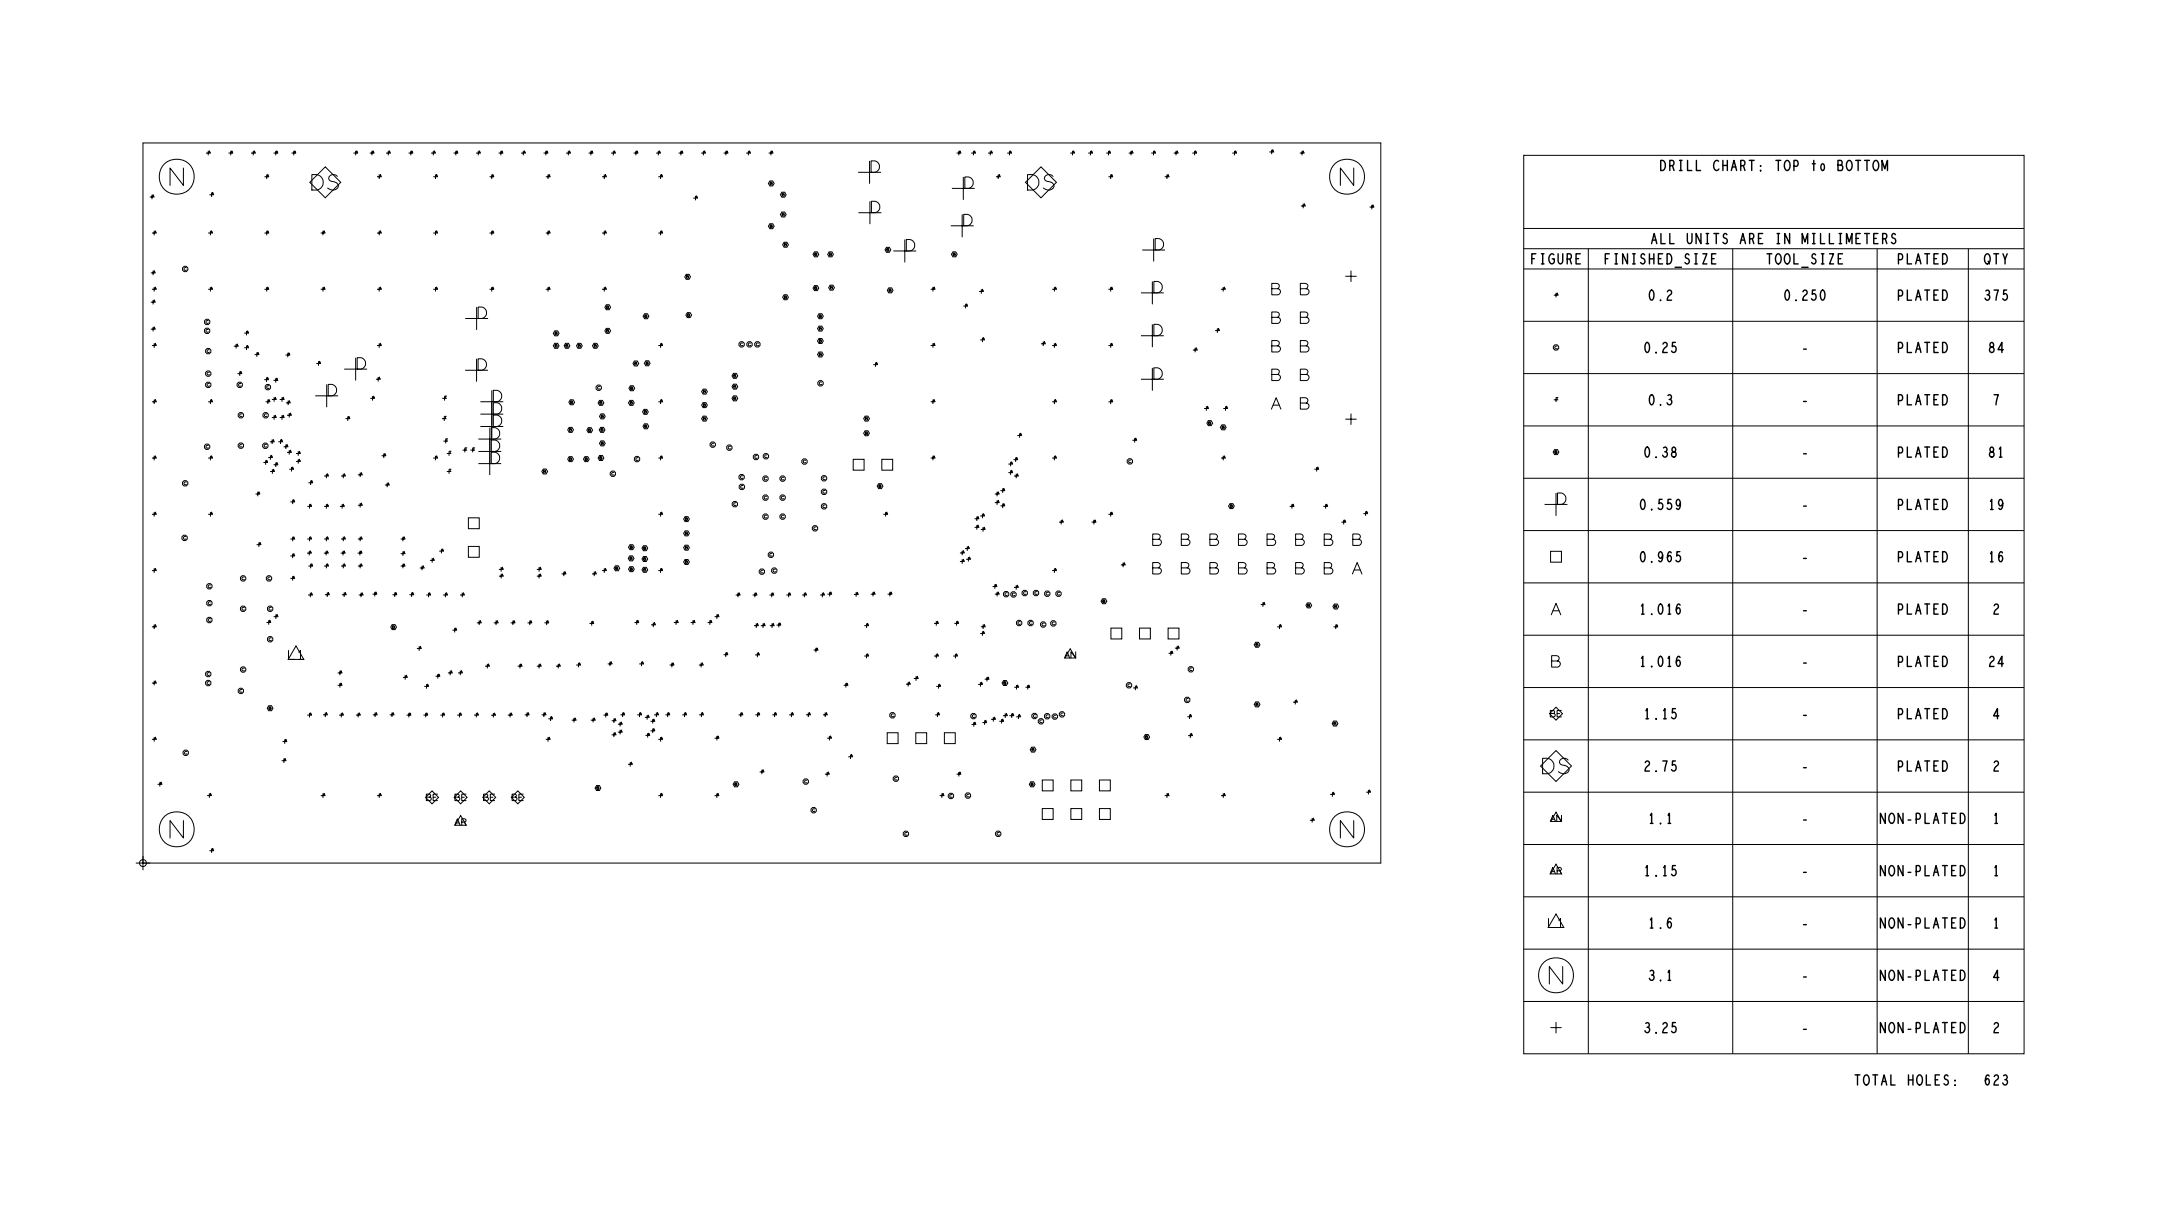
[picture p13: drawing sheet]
<svg xmlns="http://www.w3.org/2000/svg" width="193mm" height="109mm" viewBox="0 0 193 109" stroke-linecap="round" stroke-linejoin="round" font-family="sans-serif">
<defs><g id="words">
<g font-size=".9">
<text x="152.3" y="15.2">CHART:</text>
<text x="161" y="15.2">to</text>
<text x="136" y="23.5">FIGURE</text>
<text x="142.6" y="23.5">FINISHED_SIZE</text>
<text x="154.7" y="21.7">ARE</text>
<text x="146.5" y="36">0.3</text>
<text x="160.1" y="31.3">-</text>
<text x="160.1" y="36">-</text>
<text x="160.1" y="40.6">-</text>
<text x="160.1" y="45.3">-</text>
<text x="160.1" y="49.9">-</text>
<text x="145.7" y="54.6">1.016</text>
<text x="145.7" y="59.2">1.016</text>
<text x="160.1" y="54.6">-</text>
<text x="160.1" y="59.2">-</text>
<text x="146.1" y="63.9">1.15</text>
<text x="160.1" y="63.9">-</text>
<text x="160.1" y="68.5">-</text>
<text x="146.1" y="77.8">1.15</text>
<text x="146.5" y="73.2">1.1</text>
<text x="160.1" y="73.2">-</text>
<text x="160.1" y="77.8">-</text>
<text x="177.1" y="73.2">1</text>
<text x="177.1" y="77.8">1</text>
<text x="146.5" y="82.5">1.6</text>
<text x="160.1" y="82.5">-</text>
<text x="177.1" y="82.5">1</text>
<text x="146.5" y="87.1">3.1</text>
<text x="160.1" y="87.1">-</text>
<text x="160.1" y="91.8">-</text>
<text x="169.5" y="96.4">HOLES:</text>
</g>
</g></defs>
<!-- layer: Board Outline -->
<path d="M12.7 12.7v64zM12.7 12.7h110zM122.7 12.7v64zM12.7 76.7h110z" fill="none" stroke="#000" stroke-width=".09"/>
<!-- layer: Nets -->
<g fill="none" stroke="#000" stroke-width=".09">
<path d="M13.3 17.5h.4M13.5 17.3v.4M13.5 17.5l.1-.2 .1 .2M13.6 17.4h.1M16.3 14.9v1.6l-1.2-1.6v1.6M18.3 13.6h.4M18.5 13.4v.4M18.5 13.6l.1-.2 .1 .2M18.6 13.5h.1M18.6 17.3h.4M18.8 17.1v.4M18.8 17.3l.1-.2 .1 .2"/>
<path d="M18.9 17.2h.1M20.3 13.6h.4l-.1-.2-.1 .2M20.5 13.4v.4M20.6 13.5h.1M22.3 13.6h.4M22.5 13.4v.4M22.5 13.6l.1-.2 .1 .2M22.6 13.5h.1M23.5 15.7h.4M23.7 15.5v.4M23.7 15.7l.1-.2 .1 .2M23.7 15.6h.2"/>
<path d="M24.3 13.6h.4M24.5 13.4v.4M24.5 13.6l.1-.2 .1 .2M24.6 13.5h.1M25.9 13.6h.4M26.1 13.4v.4M26.1 13.6l.1-.2 .1 .2M26.2 13.5h.1M27.7 15.5a.81 .81 0 0 1 1 .5 .72 .72 0 0 1-.5 .9h-.5zM28.9 14.8l1.4 1.4-1.4 1.4-1.4-1.4zM30 15.7a.4 .4 0 0 0-.5-.2 .4 .4 0 0 0-.2 .5l.1 .1a.54 .54 0 0 1 .7 .4 .57 .57 0 0 1-1 .2M31.4 13.6h.4l-.1-.2-.1 .2"/>
<path d="M31.6 13.4v.4M31.7 13.5h.1M32.9 13.6h.4M33.1 13.4v.4M33.1 13.6l.1-.2v.2M33.1 13.5h.1M33.5 15.7h.4M33.7 15.5v.4M33.7 15.7l.1-.2 .1 .2M33.7 15.6h.2M34.3 13.6h.4M34.5 13.4v.4"/>
<path d="M34.5 13.6l.1-.2 .1 .2M34.6 13.5h.1M36.3 13.6h.4M36.5 13.4v.4M36.5 13.6l.1-.2 .1 .2M36.6 13.5h.1M38.3 13.6h.4l-.1-.2-.1 .2M38.5 15.7h.4M38.5 13.4v.4M38.6 13.5h.1M38.7 15.5v.4M38.7 15.7l.1-.2 .1 .2"/>
<path d="M38.7 15.6h.2M40.3 13.6h.4M40.5 13.4v.4M40.5 13.6l.1-.2 .1 .2M40.6 13.5h.1M42.3 13.6h.4M42.5 13.4v.4M42.5 13.6l.1-.2 .1 .2M42.6 13.5h.1M43.5 15.7h.4l-.1-.2-.1 .2M43.7 15.5v.4M43.7 15.6h.2"/>
<path d="M44.3 13.6h.4l-.1-.2-.1 .2M44.5 13.4v.4M44.6 13.5h.1M46.3 13.6h.4M46.5 13.4v.4M46.5 13.6l.1-.2 .1 .2M46.6 13.5h.1M48.3 13.6h.4M48.5 15.7h.4M48.5 13.4v.4M48.5 13.6l.1-.2 .1 .2M48.6 13.5h.1"/>
<path d="M48.7 15.5v.4M48.7 15.7l.1-.2 .1 .2M48.7 15.6h.2M50.3 13.6h.4l-.1-.2-.1 .2M50.5 13.4v.4M50.6 13.5h.1M52.3 13.6h.4M52.5 13.4v.4M52.5 13.6l.1-.2 .1 .2M52.6 13.5h.1M53.5 15.7h.4M53.7 15.5v.4"/>
<path d="M53.7 15.7l.1-.2 .1 .2M53.7 15.6h.2M54.3 13.6h.4M54.5 13.4v.4M54.5 13.6l.1-.2 .1 .2M54.6 13.5h.1M56.3 13.6h.4l-.1-.2-.1 .2M56.5 13.4v.4M56.6 13.5h.1M58.3 13.6h.4M58.5 15.7h.4l-.1-.2-.1 .2M58.5 13.4v.4"/>
<path d="M58.5 13.6l.1-.2 .1 .2M58.6 13.5h.1M58.7 15.5v.4M58.7 15.6h.2M60.3 13.6h.4M60.5 13.4v.4M60.5 13.6l.1-.2 .1 .2M60.6 13.5h.1M61.6 17.6h.4M61.8 17.4v.4M61.8 17.6l.1-.2 .1 .2M61.9 17.5h.1"/>
<path d="M62.3 13.6h.4l-.1-.2-.1 .2M62.5 13.4v.4M62.6 13.5h.1M64.3 13.6h.4M64.5 13.4v.4M64.5 13.6l.1-.2 .1 .2M64.6 13.5h.1M66.3 13.6h.4M66.5 13.4v.4M66.5 13.6l.1-.2 .1 .2M66.6 13.5h.1M68.3 13.6h.4l-.1-.2-.1 .2"/>
<path d="M68.4 16.1h.3l.1 .2-.1 .2h-.3l-.1-.2zM68.4 19.9h.3l.1 .2-.1 .2h-.3l-.1-.2zM68.4 16.3h.2v.1h-.2v-.2h.2v.1M68.5 13.4v.4M68.6 13.5h.1M69.5 17.1h.2l.2 .2-.2 .2h-.2l-.1-.2zM69.5 18.8h.2l.2 .3-.2 .2h-.2l-.1-.2zM69.5 17.3h.2l-.1 .1h-.1v-.2h.2l-.1 .1M69.5 19.1h.2l-.1 .1h-.1v-.3h.2l-.1 .2M76.3 15.3h2M76.3 18.9h2M77.3 14.3v2"/>
<path d="M77.3 17.9v2M77.4 14.3a.6 .6 0 0 1 .7 .3 .53 .53 0 0 1-.4 .7h-.3zM77.4 17.9a.6 .6 0 0 1 .8 .3 .53 .53 0 0 1-.4 .7h-.4zM84.6 16.7h2M85 13.6h.4M85.2 13.4v.4M85.2 13.6l.1-.2 .1 .2M85.3 13.5h.1M85.5 19.1v2M85.6 15.7v2.1M85.6 19.1a.6 .6 0 0 1 .8 .3 .53 .53 0 0 1-.4 .7h-.4zM85.7 15.7a.6 .6 0 0 1 .8 .4 .53 .53 0 0 1-.4 .6h-.4z"/>
<path d="M86.3 13.6h.4l-.1-.2-.1 .2M86.5 13.4v.4M86.6 13.5h.1M87.8 13.6h.4l-.1-.2-.1 .2M88 13.4v.4M88.1 13.5h.1M88.5 15.7h.4l-.1-.2-.1 .2M88.7 15.5v.4M88.7 15.6h.2M89.5 13.6h.4M89.7 13.4v.4M89.7 13.6l.1-.2 .1 .2"/>
<path d="M89.8 13.5h.1M91.3 15.5a.81 .81 0 0 1 1 .5 .72 .72 0 0 1-.5 .9h-.5zM92.5 14.8l1.4 1.4-1.4 1.4-1.4-1.4zM93.6 15.7a.4 .4 0 0 0-.5-.2 .4 .4 0 0 0-.2 .5l.1 .1a.54 .54 0 0 1 .7 .4 .57 .57 0 0 1-1 .2M95.1 13.6h.4M95.3 13.4v.4M95.3 13.6l.1-.2 .1 .2M95.4 13.5h.1M96.7 13.6h.4M96.9 13.4v.4M96.9 13.6l.1-.2 .1 .2M97 13.5h.1"/>
<path d="M98.3 13.6h.4l-.1-.2-.1 .2M98.5 15.7h.4M98.5 13.4v.4M98.6 13.5h.1M98.7 15.5v.4M98.7 15.7l.1-.2 .1 .2M98.7 15.6h.2M100.3 13.6h.4M100.5 13.4v.4M100.5 13.6l.1-.2 .1 .2M100.6 13.5h.1M102.3 13.6h.4"/>
<path d="M102.5 13.4v.4M102.5 13.6l.1-.2 .1 .2M102.6 13.5h.1M103.5 15.7h.4l-.1-.2-.1 .2M103.7 15.5v.4M103.7 15.6h.2M104.3 13.6h.4l-.1-.2-.1 .2M104.5 13.4v.4M104.6 13.5h.1M106 13.6h.3v-.2l-.1 .2M106.2 13.4v.4M106.2 13.5h.1"/>
<path d="M109.5 13.6h.4M109.7 13.4v.4M109.7 13.6l.1-.2 .1 .2M109.8 13.5h.1M112.8 13.5h.4M113 13.3v.4M113 13.5l.1-.2 .1 .2M113.1 13.4h.1M115.5 13.6h.4M115.6 18.3h.4M115.7 13.4v.4M115.7 13.6l.1-.2 .1 .2"/>
<path d="M115.8 13.5h.1M115.8 18.1v.4M115.8 18.3l.1-.2 .1 .2M115.9 18.2h.1M120.3 14.9v1.6l-1.2-1.6v1.6M121.7 18.4h.4l-.1-.2-.1 .2M121.9 18.2v.4M122 18.3h.1M13.4 24.3h.4l-.1-.2-.1 .2M13.4 26.9h.4l-.1-.2-.1 .2M13.4 29.3h.4l-.1-.2-.1 .2M13.5 20.7h.4l-.1-.2-.1 .2"/>
<path d="M13.5 25.7h.4l-.1-.2-.1 .2M13.5 30.7h.4l-.1-.2-.1 .2M13.5 35.7h.4l-.1-.2-.1 .2M13.6 24.1v.4M13.6 26.7v.4M13.6 29.1v.4M13.7 24.2h.1M13.7 26.8h.1M13.7 29.2h.1M13.7 20.5v.4M13.7 25.5v.4M13.7 30.5v.4"/>
<path d="M13.7 35.5v.4M13.7 25.6h.2M13.7 30.6h.2M13.7 35.6h.2M13.7 20.6h.2M16.5 23.8a.13 .13 0 0 0-.1 0 .13 .13 0 0 0 0 .2 .13 .13 0 0 0 .2 0M18.5 29.3a.13 .13 0 0 0-.2 0 .13 .13 0 0 0 0 .2 .13 .13 0 0 0 .2 0M18.5 39.6a.13 .13 0 0 0-.2 0 .13 .13 0 0 0 0 .2 .13 .13 0 0 0 .2 0M18.5 35.7h.4M18.5 25.7h.4M18.5 20.7h.4M18.5 28.5a.13 .13 0 0 0-.2 0 .13 .13 0 0 0 0 .2 .13 .13 0 0 0 .2 0"/>
<path d="M18.6 31.1a.13 .13 0 0 0-.2 0 .13 .13 0 0 0 0 .2 .13 .13 0 0 0 .2 0M18.6 34.1a.13 .13 0 0 0-.2 0 .13 .13 0 0 0 0 .2 .13 .13 0 0 0 .2 0M18.6 33.1a.13 .13 0 0 0-.2 0 .13 .13 0 0 0 0 .2 .13 .13 0 0 0 .2 0M18.7 20.5v.4M18.7 25.5v.4M18.7 35.5v.4M18.7 20.7l.1-.2 .1 .2M18.7 25.7l.1-.2 .1 .2M18.7 35.7l.1-.2 .1 .2M18.7 25.6h.2M18.7 35.6h.2M18.7 20.6h.2"/>
<path d="M20.8 30.8h.4M21 30.6v.4M21 30.8l.1-.2 .1 .2M21 30.7h.1M21.1 33.2h.4M21.3 33v.4M21.3 33.2l.1-.2 .1 .2M21.4 33.1h.1M21.4 34.1a.13 .13 0 0 0-.2 0 .13 .13 0 0 0 0 .2 .13 .13 0 0 0 .2 0M21.5 39.5a.13 .13 0 0 0-.2 0 .13 .13 0 0 0 0 .2 .13 .13 0 0 0 .2 0M21.5 36.8a.13 .13 0 0 0-.2 0 .13 .13 0 0 0 0 .2 .13 .13 0 0 0 .2 0M21.7 30.9h.4"/>
<path d="M21.7 29.6h.4M21.9 29.4v.4M21.9 30.7v.4M21.9 30.9l.1-.2 .1 .2M21.9 29.6l.1-.2 .1 .2M22 30.8h.1M22 29.5h.1M22.6 31.5h.4M22.8 31.3v.4M22.8 31.5l.1-.2 .1 .2M22.9 31.4h.1M23.5 33.7h.4"/>
<path d="M23.5 25.7h.4M23.5 20.7h.4M23.6 35.7h.4l-.1-.2-.1 .2M23.7 39.5a.13 .13 0 0 0-.2 0 .13 .13 0 0 0 0 .2 .13 .13 0 0 0 .2 0M23.7 33.5v.4M23.7 33.7l.1-.2 .1 .2M23.7 36.8a.13 .13 0 0 0-.2 0 .13 .13 0 0 0 0 .2 .13 .13 0 0 0 .2 0M23.7 20.5v.4M23.7 25.5v.4M23.7 20.7l.1-.2 .1 .2M23.7 25.7l.1-.2 .1 .2M23.7 33.7h.1"/>
<path d="M23.7 25.6h.2M23.7 20.6h.2M23.8 35.5v.4M23.9 35.6h.1M23.9 34.3a.13 .13 0 0 0-.2 0 .13 .13 0 0 0 0 .2 .13 .13 0 0 0 .2 0M24 39.3h.4M24.2 35.5h.4M24.2 37.1h.4M24.2 39.1v.4M24.2 39.3l.1-.2 .1 .2M24.2 39.2h.1M24.3 33.8h.4"/>
<path d="M24.4 35.3v.4M24.4 36.9v.4M24.4 35.5l.1-.2v.2M24.4 37.1l.1-.2v.2M24.4 35.4h.1M24.4 37h.1M24.5 33.6v.4M24.5 33.8l.1-.2 .1 .2M24.6 33.7h.1M24.7 39.3h.4M24.9 35.5h.4M24.9 37.1h.4"/>
<path d="M24.9 39.1v.4M24.9 39.3l.1-.2 .1 .2M25 39.2h.1M25.1 35.3v.4M25.1 36.9v.4M25.1 35.5l.1-.2v.2M25.1 37.1l.1-.2v.2M25.1 35.4h.1M25.1 37h.1M25.2 39.7h.4M25.4 31.6h.4l-.1-.2-.1 .2M25.4 35.8h.4l-.1-.2-.1 .2"/>
<path d="M25.4 39.5v.4M25.4 39.7l.1-.2 .1 .2M25.5 39.6h.1M25.5 36.9h.4M25.6 31.4v.4M25.6 35.6v.4M25.6 31.5h.1M25.7 35.7h.1M25.7 36.7v.4M25.7 36.9l.1-.2 .1 .2M25.8 36.8h.1M28 35.2h2"/>
<path d="M28.1 32.3h.4l-.1-.2-.1 .2M28.3 32.1v.4M28.4 32.2h.1M28.5 20.7h.4l-.1-.2-.1 .2M28.5 25.7h.4l-.1-.2-.1 .2M28.7 20.5v.4M28.7 25.5v.4M28.7 25.6h.2M28.7 20.6h.2M29 34.2v2M29.2 34.2a.6 .6 0 0 1 .7 .3 .53 .53 0 0 1-.4 .7h-.3zM30.6 32.8h2"/>
<path d="M30.7 37.2h.4M30.9 37v.4M30.9 37.2l.1-.2 .1 .2M31 37.1h.1M31.6 31.8v2M31.7 31.8a.6 .6 0 0 1 .8 .3 .53 .53 0 0 1-.4 .7h-.4zM32.9 35.4h.4l-.1-.2-.1 .2M33.1 35.2v.4M33.2 35.3h.1M33.4 33.7h.4M33.5 25.7h.4M33.5 30.7h.4"/>
<path d="M33.5 20.7h.4M33.6 33.5v.4M33.6 33.7l.1-.2 .1 .2M33.7 33.6h.1M33.7 20.5v.4M33.7 25.5v.4M33.7 30.5v.4M33.7 20.7l.1-.2 .1 .2M33.7 25.7l.1-.2 .1 .2M33.7 30.7l.1-.2 .1 .2M33.7 25.6h.2M33.7 30.6h.2"/>
<path d="M33.7 20.6h.2M38.5 25.7h.4M38.5 20.7h.4M38.7 20.5v.4M38.7 25.5v.4M38.7 20.7l.1-.2 .1 .2M38.7 25.7l.1-.2 .1 .2M38.7 25.6h.2M38.7 20.6h.2M39.3 37.2h.4M39.3 35.4h.4M39.4 39.2h.4"/>
<path d="M39.5 37v.4M39.5 37h.2M39.5 35.2v.4M39.5 35.2h.2M39.6 37v.2M39.6 35.2v.2M39.6 39v.4M39.6 39h.2M39.7 39v.2M41.3 39.8v.4M41.3 39.8h.2M41.3 32.9h2.1"/>
<path d="M41.3 28.3h2.1M41.4 39.8v.2M42 39.8v.4M42 39.8h.2M42.1 39.8v.2M42.4 31.9v2M42.4 27.3v2M42.5 31.9a.6 .6 0 0 1 .7 .3 .53 .53 0 0 1-.4 .7h-.3zM42.5 27.3a.6 .6 0 0 1 .7 .3 .53 .53 0 0 1-.4 .7h-.3zM42.5 39h2M42.7 35.7h2M42.7 36.8h2"/>
<path d="M42.7 37.9h2M43.5 20.7h.4l-.1-.2-.1 .2M43.5 25.7h.4l-.1-.2-.1 .2M43.5 38v4.2M43.7 38a.6 .6 0 0 1 .7 .3 .53 .53 0 0 1-.4 .7h-.3zM43.7 39.1a.6 .6 0 0 1 .7 .3 .53 .53 0 0 1-.4 .7h-.3zM43.7 20.5v.4M43.7 25.5v.4M43.7 34.7v4.2M43.7 25.6h.2M43.7 20.6h.2M43.8 34.7a.6 .6 0 0 1 .8 .3 .53 .53 0 0 1-.4 .7h-.4z"/>
<path d="M43.8 35.8a.6 .6 0 0 1 .8 .3 .53 .53 0 0 1-.4 .7h-.4zM43.8 36.9a.6 .6 0 0 1 .8 .3 .53 .53 0 0 1-.4 .7h-.4zM48.5 25.7h.4M48.5 20.7h.4M48.7 20.5v.4M48.7 25.5v.4M48.7 20.7l.1-.2 .1 .2M48.7 25.7l.1-.2 .1 .2M48.7 25.6h.2M48.7 20.6h.2M49.3 29.4h.3l.1 .2-.1 .2h-.3l-.1-.2zM49.3 30.5h.3l.1 .2-.1 .3h-.3l-.1-.3z"/>
<path d="M49.3 29.6h.2v.2h-.2v-.3h.2v.1M49.3 30.7l.2 .1v.1h-.2v-.3h.2v.1M50.3 30.5h.2l.1 .2-.1 .3h-.2l-.2-.3zM50.3 30.7l.2 .1-.1 .1h-.1v-.3h.1v.1M50.6 38h.2l.2 .2-.2 .2h-.2l-.1-.2zM50.6 38.2h.2l-.1 .1h-.1v-.2h.2l-.1 .1M50.7 35.5h.2l.2 .3-.2 .2h-.2l-.1-.2zM50.7 35.7l.2 .1-.1 .1h-.1v-.3h.2l-.1 .1M51.4 30.5h.2l.1 .2-.1 .3h-.2l-.2-.3zM51.4 30.7l.2 .1-.1 .1h-.1v-.3h.1v.1M52.3 38h.2l.2 .2-.2 .2h-.2l-.1-.2zM52.3 38.2l.2 .1-.1 .1h-.1v-.3h.2l-.1 .1"/>
<path d="M52.8 30.5h.2l.2 .2-.2 .3h-.2l-.1-.3zM52.8 30.7l.2 .1-.1 .1h-.1v-.3h.2l-.1 .1M53.3 35.6h.2l.2 .2-.2 .2h-.2l-.1-.2zM53.3 34.4a.13 .13 0 0 0-.2 0 .13 .13 0 0 0 0 .1 .13 .13 0 0 0 .2 0M53.3 35.8h.2l-.1 .1h-.1v-.2h.2l-.1 .1M53.4 38h.2l.2 .2-.2 .2h-.2l-.1-.2zM53.4 39.2h.3l.1 .2-.1 .2h-.3l-.1-.2zM53.4 36.8h.3l.1 .2-.1 .2h-.3l-.1-.2zM53.4 38.2h.2l-.1 .1h-.1v-.2h.2l-.1 .1M53.4 39.4h.2v.1h-.2v-.2h.2v.1M53.4 37h.2v.1h-.2v-.2h.2v.1M53.5 25.7h.4"/>
<path d="M53.5 20.7h.4M53.7 20.5v.4M53.7 25.5v.4M53.7 20.7l.1-.2 .1 .2M53.7 25.7l.1-.2 .1 .2M53.7 25.6h.2M53.7 20.6h.2M53.9 27.1h.2l.2 .2-.2 .2h-.2l-.1-.2zM53.9 29.2h.2l.2 .2-.2 .2h-.2l-.1-.2zM53.9 27.3h.2l-.1 .1h-.1v-.2h.2l-.1 .1M53.9 29.4h.2l-.1 .1h-.1v-.2h.2l-.1 .1M56 35.6h.2l.2 .2-.2 .2h-.2l-.1-.2z"/>
<path d="M56 35.8h.2l-.1 .1h-.1v-.2h.2l-.1 .1M56 34.3h.3l.1 .2-.1 .2h-.3l-.1-.2zM56 34.5h.2v.1h-.2v-.2h.2v.1M56.4 32.1h.2l.2 .2-.2 .2h-.2l-.1-.2zM56.4 32.3h.2l-.1 .1h-.1v-.2h.2l-.1 .1M57.2 36.4h.3l.1 .2-.1 .2h-.3l-.1-.2zM57.3 36.6h.1v.1h-.1v-.2h.1v.1M57.3 37.7h.2l.2 .2-.2 .2h-.2l-.2-.2zM57.3 27.9h.2l.2 .2-.2 .2h-.2l-.1-.2zM57.3 37.9h.2l-.1 .1h-.1v-.2h.1v.1M57.3 28.1h.2l-.1 .1h-.1v-.2h.2l-.1 .1M57.4 32.1h.2l.2 .2-.2 .2h-.2l-.1-.2z"/>
<path d="M57.4 32.3h.2v.1h-.2v-.2h.2l-.1 .1M58.5 20.7h.4l-.1-.2-.1 .2M58.5 30.7h.4l-.1-.2-.1 .2M58.5 35.7h.4l-.1-.2-.1 .2M58.7 20.5v.4M58.7 30.5v.4M58.7 35.5v.4M58.7 30.6h.2M58.7 35.6h.2M58.7 20.6h.2M61 24.4h.2l.2 .2-.2 .2h-.2l-.1-.2zM61 24.6h.2l-.1 .1h-.1v-.2h.2l-.1 .1"/>
<path d="M61.1 27.8h.2l.2 .2-.2 .2h-.2l-.1-.2zM61.1 28h.2l-.1 .1h-.1v-.2h.2l-.1 .1M62.5 34.6h.2l.2 .2-.2 .2h-.2l-.1-.2zM62.5 35.8h.2l.2 .2-.2 .2h-.2l-.1-.2zM62.5 37h.2l.2 .2-.2 .2h-.2l-.1-.2zM62.5 34.8h.2l-.1 .1h-.1v-.2h.2l-.1 .1M62.5 36h.2l-.1 .1h-.1v-.2h.2l-.1 .1M62.5 37.2h.2l-.1 .1h-.1v-.2h.2l-.1 .1M63.4 39.4a.13 .13 0 0 0-.1 0 .13 .13 0 0 0 0 .2 .13 .13 0 0 0 .1 0M64.9 39.7a.13 .13 0 0 0-.2 0 .13 .13 0 0 0 0 .2 .13 .13 0 0 0 .2 0M65.2 34.1h.2l.2 .3-.2 .2h-.2l-.1-.2zM65.2 33.2h.2l.2 .2-.2 .2h-.2l-.1-.2z"/>
<path d="M65.2 35.2h.2l.2 .2-.2 .2h-.2l-.1-.2zM65.2 34.4h.2l-.1 .1h-.1v-.3h.2l-.1 .2M65.2 33.4h.2l-.1 .1h-.1v-.2h.2l-.1 .1M65.2 35.4h.2l-.1 .1h-.1v-.2h.2l-.1 .1M66 30.5a.13 .13 0 0 0-.2 0 .13 .13 0 0 0 0 .2 .13 .13 0 0 0 .2 0M66.7 30.5a.13 .13 0 0 0-.2 0 .13 .13 0 0 0 0 .2 .13 .13 0 0 0 .2 0M67.4 30.5a.13 .13 0 0 0-.2 0 .13 .13 0 0 0 0 .2 .13 .13 0 0 0 .2 0M68.4 20.1h.2v.1h-.2v-.2h.2v.1M69.7 21.5h.2l.2 .3-.2 .2h-.2l-.1-.2zM69.7 26.2h.2l.2 .2-.2 .2h-.2l-.1-.2zM69.7 21.7l.2 .1-.1 .1h-.1v-.3h.2l-.1 .1M69.7 26.4h.2l-.1 .1h-.1v-.2h.2l-.1 .1"/>
<path d="M72.4 22.4h.2l.2 .2-.2 .2h-.2l-.1-.2zM72.4 25.4h.2l.2 .2-.2 .2h-.2l-.1-.2zM72.4 22.6h.2l-.1 .1h-.1v-.2h.2l-.1 .1M72.4 25.6h.2l-.1 .1h-.1v-.2h.2l-.1 .1M72.8 27.9h.2l.2 .2-.2 .2h-.2l-.1-.2zM72.8 29h.2l.2 .2-.2 .2h-.2l-.1-.2zM72.8 30.1h.2l.2 .2-.2 .2h-.2l-.1-.2zM72.8 31.3h.2l.2 .2-.2 .2h-.2l-.1-.2zM72.8 28.1h.2l-.1 .1h-.1v-.2h.2l-.1 .1M72.8 29.2h.2l-.1 .1h-.1v-.2h.2l-.1 .1M72.8 30.3h.2l-.1 .1h-.1v-.2h.2l-.1 .1M72.8 31.5h.2l-.1 .1h-.1v-.2h.2l-.1 .1"/>
<path d="M73 34a.13 .13 0 0 0-.2 0 .13 .13 0 0 0 0 .2 .13 .13 0 0 0 .2 0M73.7 22.4h.2l.2 .2-.2 .2h-.2l-.1-.2zM73.7 22.6h.2l-.1 .1h-.1v-.2h.2l-.1 .1M73.8 25.3h.2l.2 .3-.2 .2h-.2l-.2-.2zM73.8 25.6h.2l-.1 .1h-.1v-.3h.1v.2M76.9 38.3h.2l.2 .2-.2 .2h-.2l-.1-.2zM76.9 37h.2l.2 .2-.2 .2h-.2l-.1-.2zM76.9 38.5h.2l-.1 .1h-.1v-.2h.2l-.1 .1M76.9 37.2h.2l-.1 .1h-.1v-.2h.2l-.1 .1M77.6 32.4h.4l-.1-.2-.1 .2M77.8 32.2v.4M77.9 32.3h.1"/>
<path d="M78.8 22h.2l.2 .2-.2 .2h-.2l-.1-.2zM78.8 22.2h.2l-.1 .1h-.1v-.2h.2l-.1 .1M79 25.6h.2l.2 .2-.2 .2h-.2l-.1-.2zM79 25.8h.2l-.1 .1h-.1v-.2h.2l-.1 .1M79.4 22.3h2M80.4 21.3v2M80.5 21.3a.6 .6 0 0 1 .8 .3 .53 .53 0 0 1-.4 .7h-.4zM82.7 25.7h.4l-.1-.2-.1 .2M82.7 30.7h.4l-.1-.2-.1 .2M82.7 35.7h.4l-.1-.2-.1 .2M82.9 25.5v.4M82.9 30.5v.4"/>
<path d="M82.9 35.5v.4M83 30.6h.1M83 35.6h.1M83 25.6h.1M84.5 20.1h2M84.7 22.4h.2l.2 .2-.2 .2h-.2l-.1-.2zM84.7 22.6h.2l-.1 .1h-.1v-.2h.2l-.1 .1M85.6 27.2h.4M85.8 27v.4M85.8 27.2l.1-.2 .1 .2M85.9 27.1h.1M87 25.9h.4"/>
<path d="M87.1 30.2h.4M87.2 25.7v.4M87.2 25.9l.1-.2 .1 .2M87.3 25.8h.1M87.3 30v.4M87.3 30.2l.1-.2 .1 .2M87.4 30.1h.1M90.4 38.7h.4M90.6 38.5v.4M90.6 38.7l.1-.2 .1 .2M90.7 38.6h.1M92.5 30.6h.4"/>
<path d="M92.7 30.4v.4M92.7 30.6l.1-.2 .1 .2M92.8 30.5h.1M93.5 35.7h.4M93.5 25.7h.4M93.5 30.7h.4M93.7 25.5v.4M93.7 30.5v.4M93.7 35.5v.4M93.7 25.7l.1-.2 .1 .2M93.7 30.7l.1-.2 .1 .2M93.7 35.7l.1-.2 .1 .2"/>
<path d="M93.7 25.6h.2M93.7 30.6h.2M93.7 35.6h.2M98.5 35.7h.4M98.5 25.7h.4M98.5 30.7h.4M98.7 25.5v.4M98.7 30.5v.4M98.7 35.5v.4M98.7 25.7l.1-.2 .1 .2M98.7 30.7l.1-.2 .1 .2M98.7 35.7l.1-.2 .1 .2"/>
<path d="M98.7 25.6h.2M98.7 30.6h.2M98.7 35.6h.2M100.6 39.1h.4M100.8 38.9v.4M100.8 39.1l.1-.2 .1 .2M100.9 39.1h.1M101.4 26h2M101.4 29.8h2M101.4 33.7h2M101.5 22.2h2M102.4 25v2"/>
<path d="M102.4 28.8v2.1M102.4 32.7v2M102.5 21.2v2M102.5 25a.6 .6 0 0 1 .8 .4 .53 .53 0 0 1-.4 .6h-.4zM102.5 28.8a.6 .6 0 0 1 .8 .4 .53 .53 0 0 1-.4 .6h-.4zM102.5 32.7a.6 .6 0 0 1 .8 .3 .53 .53 0 0 1-.4 .7h-.4zM102.7 21.2a.6 .6 0 0 1 .7 .3 .53 .53 0 0 1-.4 .7h-.3zM106 31.1h.4M106.2 30.9v.4M106.2 31.1l.1-.2 .1 .2M106.3 31h.1M107 36.3h.4l-.1-.2-.1 .2"/>
<path d="M107.2 36.1v.4M107.3 36.2h.1M107.4 37.4h.2l.2 .2-.2 .2h-.2l-.1-.2zM107.4 37.6h.2l-.1 .1h-.1v-.2h.2l-.1 .1M108 29.4h.4M108.2 29.2v.4M108.2 29.4l.1-.2 .1 .2M108.2 29.3h.1M108.5 25.7h.4M108.6 37.8h.2l.2 .2-.2 .2h-.2l-.1-.2zM108.6 38h.2l-.1 .1h-.1v-.2h.2l-.1 .1M108.7 25.5v.4"/>
<path d="M108.7 36.3h.4M108.7 25.7l.1-.2 .1 .2M108.7 25.6h.2M108.9 36.1v.4M108.9 36.3l.1-.2 .1 .2M109 36.2h.1M113 36.4l.4-1.1 .4 1.1M113 25.7h.5a.27 .27 0 0 1 .3 .2 .27 .27 0 0 1-.2 .3h-.6v-1h.5a.25 .25 0 0 1 .2 .2 .25 .25 0 0 1-.2 .3M113 28.2h.5a.27 .27 0 0 1 .3 .3 .27 .27 0 0 1-.2 .2h-.6v-1h.5a.25 .25 0 0 1 .2 .2 .25 .25 0 0 1-.2 .3M113 30.7h.5a.27 .27 0 0 1 .3 .3 .27 .27 0 0 1-.2 .3h-.6v-1h.5a.25 .25 0 0 1 .2 .2 .25 .25 0 0 1-.2 .2M113 33.3h.5a.27 .27 0 0 1 .3 .2 .27 .27 0 0 1-.2 .3h-.6v-1h.5a.25 .25 0 0 1 .2 .2 .25 .25 0 0 1-.2 .3M113.1 36h.6"/>
<path d="M115.6 28.2h.5a.27 .27 0 0 1 .2 .3 .27 .27 0 0 1-.2 .2h-.5v-1h.4a.25 .25 0 0 1 .2 .2 .25 .25 0 0 1-.1 .3M115.6 30.7h.5a.27 .27 0 0 1 .2 .3 .27 .27 0 0 1-.2 .3h-.5v-1h.4a.25 .25 0 0 1 .2 .2 .25 .25 0 0 1-.1 .2M115.6 33.3h.5a.27 .27 0 0 1 .2 .2 .27 .27 0 0 1-.2 .3h-.5v-1h.4a.25 .25 0 0 1 .2 .2 .25 .25 0 0 1-.1 .3M115.6 25.7h.5a.27 .27 0 0 1 .2 .2 .27 .27 0 0 1-.2 .3h-.5v-1h.4a.25 .25 0 0 1 .2 .2 .25 .25 0 0 1-.1 .3M115.6 35.8h.5a.27 .27 0 0 1 .2 .3 .27 .27 0 0 1-.2 .3h-.5v-1.1h.4a.25 .25 0 0 1 .2 .3 .25 .25 0 0 1-.1 .2M119.6 24.6h1M119.6 37.3h1M120.1 24.1v1M120.1 36.8v1M13.5 40.7h.4l-.1-.2-.1 .2M13.5 45.7h.4l-.1-.2-.1 .2M13.5 50.7h.4l-.1-.2-.1 .2"/>
<path d="M13.5 55.7h.4l-.1-.2-.1 .2M13.7 40.5v.4M13.7 45.5v.4M13.7 50.5v.4M13.7 55.5v.4M13.7 45.6h.2M13.7 55.6h.2M13.7 40.6h.2M13.7 50.6h.2M16.5 47.7a.13 .13 0 0 0-.2 0 .13 .13 0 0 0 0 .2 .13 .13 0 0 0 .2 0M16.5 42.8a.13 .13 0 0 0-.1 .1 .13 .13 0 0 0 0 .1 .13 .13 0 0 0 .2 0M18.5 40.7h.4"/>
<path d="M18.5 45.7h.4M18.6 59.8a.13 .13 0 0 0-.2 0 .13 .13 0 0 0 0 .2 .13 .13 0 0 0 .2 0M18.7 55a.13 .13 0 0 0-.2 0 .13 .13 0 0 0 0 .2 .13 .13 0 0 0 .2 0M18.7 53.5a.13 .13 0 0 0-.2 0 .13 .13 0 0 0 0 .2 .13 .13 0 0 0 .2 0M18.7 52a.13 .13 0 0 0-.2 0 .13 .13 0 0 0 0 .2 .13 .13 0 0 0 .2 0M18.7 40.5v.4M18.7 45.5v.4M18.7 40.7l.1-.2 .1 .2M18.7 45.7l.1-.2 .1 .2M18.7 45.6h.2M18.7 40.6h.2M21.7 51.3a.13 .13 0 0 0-.2 0 .13 .13 0 0 0 0 .2 .13 .13 0 0 0 .2 0"/>
<path d="M21.7 54a.13 .13 0 0 0-.2 0 .13 .13 0 0 0 0 .2 .13 .13 0 0 0 .2 0M21.7 59.4a.13 .13 0 0 0-.2 0 .13 .13 0 0 0 0 .2 .13 .13 0 0 0 .2 0M22.7 43.9h.4l-.1-.2-.1 .2M22.8 48.4h.4M22.9 43.7v.4M23 43.8h.1M23 48.2v.4M23 48.4l.1-.2 .1 .2M23.1 48.3h.1M23.4 41.1h.4M23.6 40.9v.4M23.6 41.1l.1-.2 .1 .2"/>
<path d="M23.7 41h.1M23.7 55.3h.4M23.8 40.7h.4M23.9 55.1v.4M23.9 55.3l.1-.2 .1 .2M23.9 55.3h.1M24 51.3a.13 .13 0 0 0-.2 0 .13 .13 0 0 0 0 .2 .13 .13 0 0 0 .2 0M24 41.9h.4M24 40.5v.4M24 40.7l.1-.2 .1 .2M24.1 40.6h.1M24.1 54a.13 .13 0 0 0-.2 0 .13 .13 0 0 0 0 .2 .13 .13 0 0 0 .2 0"/>
<path d="M24.1 56.7a.13 .13 0 0 0-.2 0 .13 .13 0 0 0 0 .2 .13 .13 0 0 0 .2 0M24.2 41.7v.4M24.2 41.9l.1-.2 .1 .2M24.3 41.8h.1M24.3 41.3h.4M24.3 54.8h.4M24.5 41.1v.4M24.5 54.6v.4M24.5 41.3l.1-.2 .1 .2M24.5 54.8l.1-.2 .1 .2M24.6 41.2h.1M24.6 54.7h.1"/>
<path d="M25.5 40.2h.4M25.6 57.8v.8h.6M25.7 41.7h.4l-.1-.2-.1 .2M25.7 40v.4M25.7 40.2l.1-.2 .1 .2M25.8 40.1h.1M25.8 47.9h.4M25.8 44.6h.4M25.8 49.4h.4M25.8 51.4h.4M25.9 41.5v.4M26 41.6h.1"/>
<path d="M26 44.4v.4M26 47.7v.4M26 49.2v.4M26 51.2v.4M26 44.6l.1-.2 .1 .2M26 47.9l.1-.2 .1 .2M26 49.4l.1-.2 .1 .2M26 51.4l.1-.2 .1 .2M26.1 47.8h.1M26.1 44.5h.1M26.1 49.3h.1M26.1 51.3h.1"/>
<path d="M26.3 57.4l.7 1.2h-1.4zM26.3 41h.4l-.1-.2-.1 .2M26.3 40.3h.4l-.1-.2-.1 .2M26.5 40.1v.4M26.5 40.8v.4M26.5 58l.2-.2v.8M26.5 58.6h.4M26.6 40.9h.1M26.6 40.2h.1M27.3 49.2h.4M27.3 45h.4M27.3 47.9h.4"/>
<path d="M27.4 52.9h.4M27.4 50.3h.4M27.4 42.9h.4M27.5 49v.4M27.5 49.2l.1-.2 .1 .2M27.5 44.8v.4M27.5 47.7v.4M27.5 47.9l.1-.2 .1 .2M27.5 45l.1-.2 .1 .2M27.5 49.1h.1M27.6 44.9h.1M27.6 47.8h.1"/>
<path d="M27.6 52.7v.4M27.6 52.9l.1-.2 .1 .2M27.6 42.7v.4M27.6 50.1v.4M27.6 42.9l.1-.2 .1 .2M27.6 50.3l.1-.2 .1 .2M27.6 52.8h.1M27.7 50.2h.1M27.7 42.8h.1M28.8 49.2h.4M28.8 45h.4M28.8 42.3h.4"/>
<path d="M28.8 47.9h.4M28.8 50.3h.4M28.9 52.9h.4M29 49v.4M29 49.2l.1-.2 .1 .2M29 42.1v.4M29 44.8v.4M29 47.7v.4M29 50.1v.4M29 42.3l.1-.2 .1 .2M29 45l.1-.2 .1 .2M29 47.9l.1-.2 .1 .2"/>
<path d="M29 50.3l.1-.2 .1 .2M29 49.1h.1M29.1 44.9h.1M29.1 42.2h.1M29.1 47.8h.1M29.1 50.2h.1M29.1 52.7v.4M29.1 52.9l.1-.2 .1 .2M29.1 52.8h.1M30 59.8h.4M30.2 45h.4l-.1-.2-.1 .2M30.2 59.6v.4"/>
<path d="M30.2 59.8l.1-.2 .1 .2M30.3 59.7h.1M30.3 49.2h.4M30.3 42.3h.4M30.3 47.9h.4M30.3 50.3h.4M30.4 52.9h.4M30.4 44.8v.4M30.5 44.9h.1M30.5 49v.4M30.5 49.2l.1-.2 .1 .2M30.5 42.1v.4"/>
<path d="M30.5 47.7v.4M30.5 50.1v.4M30.5 42.3l.1-.2 .1 .2M30.5 47.9l.1-.2 .1 .2M30.5 50.3l.1-.2 .1 .2M30.5 49.1h.1M30.6 42.2h.1M30.6 47.8h.1M30.6 50.2h.1M30.6 52.7v.4M30.6 52.9l.1-.2 .1 .2M30.6 52.8h.1"/>
<path d="M31.8 49.2h.4M31.8 47.9h.4M31.8 50.3h.4M31.8 42.2h.4M31.8 44.9h.4M31.9 52.9h.4M32 49v.4M32 49.2l.1-.2 .1 .2M32 42v.4M32 44.7v.4M32 47.7v.4M32 50.1v.4"/>
<path d="M32 42.2l.1-.2 .1 .2M32 44.9l.1-.2 .1 .2M32 47.9l.1-.2 .1 .2M32 50.3l.1-.2 .1 .2M32 49.1h.1M32.1 47.8h.1M32.1 50.2h.1M32.1 42.1h.1M32.1 44.8h.1M32.1 52.7v.4M32.1 52.9l.1-.2 .1 .2M32.1 52.8h.1"/>
<path d="M33.1 52.8h.4M33.3 52.6v.4M33.3 52.8l.1-.2 .1 .2M33.4 52.7h.1M33.9 40.5h.4M34.1 40.3v.4M34.1 40.5l.1-.2 .1 .2M34.2 40.4h.1M34.2 43.1h.4M34.4 42.9v.4M34.4 43.1l.1-.2 .1 .2M34.5 43h.1"/>
<path d="M34.9 55.5h.2l.1 .2-.1 .3h-.2l-.2-.3zM34.9 52.9h.4M34.9 55.7l.2 .1-.1 .1h-.1v-.3h.1v.1M35.1 52.7v.4M35.1 52.9l.1-.2 .1 .2M35.1 52.8h.1M35.6 47.9h.4l-.1-.2-.1 .2M35.6 50.3h.4l-.1-.2-.1 .2M35.6 49.2h.4l-.1-.2-.1 .2M35.8 47.7v.4M35.8 49v.4M35.8 50.1v.4"/>
<path d="M35.9 47.8h.1M35.9 50.2h.1M35.9 49.1h.1M36.4 52.9h.4M36.6 52.7v.4M36.6 52.9l.1-.2 .1 .2M36.6 52.8h.1M37 57.6h.4l-.1-.2v.2M37.2 57.4v.4M37.3 57.6h.1M37.3 50.5h.4M37.5 50.3v.4"/>
<path d="M37.5 50.5l.1-.2 .1 .2M37.6 50.4h.1M37.9 52.9h.4M38.1 52.7v.4M38.1 52.9l.1-.2 .1 .2M38.1 52.8h.1M38.2 49.8h.4M38.4 49.6v.4M38.4 49.8l.1-.2 .1 .2M38.5 49.7h.1M38.5 40.7h.4M38.7 40.5v.4"/>
<path d="M38.7 40.7l.1-.2 .1 .2M38.7 40.6h.2M38.9 59.9v.4M39 49h.4l-.1-.2-.1 .2M39.2 48.8v.4M39.3 48.9h.1M39.4 52.9h.4M39.6 52.7v.4M39.6 52.9l.1-.2 .1 .2M39.6 52.8h.1M39.7 40.3h.4M39.7 41.9h.4"/>
<path d="M39.8 59.8h.4l-.1-.2-.1 .2M39.9 40.1v.4M39.9 41.7v.4M39.9 40.1h.2M39.9 41.7h.2M40 40.1v.2M40 41.7v.2M40 59.6v.4M40.1 59.7h.1M40.2 56h.4M40.4 55.8v.4M40.4 56l.1-.2 .1 .2"/>
<path d="M40.5 55.9h.1M40.7 59.8h.4l-.1-.2-.1 .2M40.9 52.9h.4M40.9 59.6v.4M41 59.7h.1M41.1 52.7v.4M41.1 52.9l.1-.2 .1 .2M41.1 40h.4M41.1 52.8h.1M41.6 46h1v1h-1zM41.6 48.6h1v.9h-1zM41.8 40h.4"/>
<path d="M42.4 55.4h.4M42.5 41.2h2M42.5 40.1h2M42.6 55.2v.4M42.6 55.4l.1-.2 .1 .2M42.6 55.3h.1M43.1 59.2h.4l-.1-.2-.1 .2M43.3 59v.4M43.4 59.1h.1M43.7 40.2a.6 .6 0 0 1 .7 .3 .53 .53 0 0 1-.4 .7h-.3zM43.9 55.4h.4M44.1 55.2v.4"/>
<path d="M44.1 55.4l.1-.2 .1 .2M44.1 55.3h.1M44.3 50.6h.4l-.1-.2v.2M44.3 51.2h.4l-.1-.2v.2M44.5 50.4v.4M44.5 51v.4M44.6 50.5h.1M44.6 51.1h.1M45.4 55.4h.4M45.6 55.2v.4M45.6 55.4l.1-.2 .1 .2M45.6 55.3h.1"/>
<path d="M46 59.2h.4M46.2 59v.4M46.2 59.2l.1-.2 .1 .2M46.3 59.1h.1M46.9 55.4h.4M47.1 55.2v.4M47.1 55.4l.1-.2 .1 .2M47.1 55.3h.1M47.7 59.2h.4M47.7 50.6h.4M47.7 51.2h.4M47.9 50.4v.4"/>
<path d="M47.9 51v.4M47.9 59v.4M47.9 50.6l.1-.2 .1 .2M47.9 51.2l.1-.2 .1 .2M47.9 59.2l.1-.2 .1 .2M48 59.1h.1M48 50.5h.1M48 51.1h.1M48.3 41.7h.2l.2 .2-.2 .2h-.2l-.1-.2zM48.3 41.9h.2l-.1 .1h-.1v-.2h.2l-.1 .1M48.4 55.4h.4M48.6 55.2v.4"/>
<path d="M48.6 55.4l.1-.2 .1 .2M48.6 55.3h.1M49.4 59.2h.4l-.1-.2-.1 .2M49.6 59v.4M49.7 59.1h.1M49.9 51h.4M50.1 50.8v.4M50.1 51l.1-.2 .1 .2M50.2 50.9h.1M50.6 40.6h.2l.2 .2-.2 .2h-.2l-.1-.2zM50.6 40.8h.2l-.1 .1h-.1v-.2h.2l-.1 .1M51.2 59.1h.4l-.1-.2-.1 .2"/>
<path d="M51.4 58.9v.4M51.5 59h.1M52 40.6h.2l.2 .2-.2 .2h-.2l-.1-.2zM52 40.8h.2l-.1 .1h-.1v-.2h.2l-.1 .1M52.4 55.4h.4l-.1-.2-.1 .2M52.6 55.2v.4M52.6 51h.4M52.6 55.3h.1M52.8 50.8v.4M52.8 51l.1-.2 .1 .2M52.9 50.9h.1M53.3 40.5h.2l.2 .2-.2 .2h-.2l-.1-.2z"/>
<path d="M53.3 40.7h.2l-.1 .1h-.1v-.2h.2l-.1 .1M53.5 50.7h.4M53.7 50.5v.4M53.7 50.7l.1-.2 .1 .2M53.7 50.6h.2M54 59h.4M54.2 58.8v.4M54.2 59l.1-.2 .1 .2M54.3 58.9h.1M54.6 42a.13 .13 0 0 0-.2 0 .13 .13 0 0 0 0 .2 .13 .13 0 0 0 .2 0M54.7 50.3h.2l.2 .2-.2 .2h-.2l-.1-.2zM54.7 50.5h.2v.1h-.2v-.2h.2l-.1 .1"/>
<path d="M56 49.4h.2l.1 .2-.1 .2h-.2l-.2-.2zM56 48.4h.2l.2 .2-.2 .3h-.2l-.1-.3zM56 50.4h.2l.2 .2-.2 .2h-.2l-.1-.2zM56 49.6h.2l-.1 .2h-.1v-.3h.1v.1M56 48.6l.2 .1-.1 .1h-.1v-.3h.2l-.1 .1M56 50.6h.2v.1h-.2v-.2h.2l-.1 .1M56.4 55.3h.4M56.6 55.1v.4M56.6 55.3l.1-.2 .1 .2M56.6 55.3h.1M56.7 40.7a.13 .13 0 0 0-.2 0 .13 .13 0 0 0 0 .2 .13 .13 0 0 0 .2 0M56.8 59h.4"/>
<path d="M57 58.8v.4M57 59l.1-.2 .1 .2M57.1 58.9h.1M57.2 48.5h.2l.2 .2-.2 .2h-.2l-.1-.2zM57.2 49.5h.2l.2 .2-.2 .2h-.2l-.1-.2zM57.2 50.4h.2l.2 .2-.2 .3h-.2l-.1-.3zM57.2 48.7h.2l-.1 .1h-.1v-.2h.2l-.1 .1M57.2 49.7h.2l-.1 .1h-.1v-.2h.2l-.1 .1M57.2 50.6l.2 .1-.1 .1h-.1v-.3h.2l-.1 .1M57.9 55.5h.4M58.1 55.3v.4M58.1 55.5l.1-.2v.2"/>
<path d="M58.1 55.5h.1M58.5 40.7h.4l-.1-.2-.1 .2M58.5 45.7h.4l-.1-.2-.1 .2M58.5 50.7h.4l-.1-.2-.1 .2M58.7 40.5v.4M58.7 45.5v.4M58.7 50.5v.4M58.7 45.6h.2M58.7 40.6h.2M58.7 50.6h.2M59.5 59.1h.4M59.7 58.9v.4"/>
<path d="M59.7 59.1l.1-.2 .1 .2M59.8 59h.1M59.9 55.3h.4l-.1-.2-.1 .2M60.1 55.1v.4M60.1 55.3h.1M60.9 45.9h.2l.2 .2-.2 .3h-.2l-.1-.3zM60.9 47.2h.2l.2 .2-.2 .2h-.2l-.1-.2zM60.9 48.5h.2l.2 .2-.2 .2h-.2l-.1-.2zM60.9 49.7h.2l.2 .2-.2 .3h-.2l-.1-.3zM60.9 46.1l.2 .1-.1 .1h-.1v-.3h.2l-.1 .1M60.9 47.4h.2l-.1 .1h-.1v-.2h.2l-.1 .1M60.9 48.7h.2l-.1 .1h-.1v-.3l.2 .1-.1 .1"/>
<path d="M60.9 49.9l.2 .1-.1 .1h-.1v-.3h.2l-.1 .1M61.4 55.3h.4l-.1-.2-.1 .2M61.6 55.1v.4M61.6 55.3h.1M62.1 59.1h.4M62.3 58.9v.4M62.3 59.1l.1-.2 .1 .2M62.4 59h.1M62.9 55.3h.4l-.1-.2-.1 .2M63.1 55.1v.4M63.1 55.3h.1M63.5 54.8h.4l-.1-.2-.1 .2"/>
<path d="M63.7 54.6v.4M63.8 54.7h.1M64.3 58.2h.4M64.5 58v.4M64.5 58.2l.1-.2 .1 .2M64.5 58.1h.1M65.4 52.9h.4M65.4 44.7a.13 .13 0 0 0-.2 0 .13 .13 0 0 0 0 .2 .13 .13 0 0 0 .2 0M65.6 52.7v.4M65.6 52.9l.1-.2 .1 .2M65.6 52.8h.1M66 42.3a.13 .13 0 0 0-.2 0 .13 .13 0 0 0 0 .2 .13 .13 0 0 0 .2 0"/>
<path d="M66 43.2a.13 .13 0 0 0-.2 0 .13 .13 0 0 0 .1 .2 .13 .13 0 0 0 .1 0M66.9 52.9h.4M67 55.6h.4M67.1 52.7v.4M67.1 52.9l.1-.2 .1 .2M67.1 58.2h.4l-.1-.2-.1 .2M67.1 52.8h.1M67.2 55.4v.4M67.2 55.6l.1-.2 .1 .2M67.3 55.5h.1M67.3 40.5a.13 .13 0 0 0-.2 0 .13 .13 0 0 0 0 .2 .13 .13 0 0 0 .2 0M67.3 58v.4"/>
<path d="M67.4 58.1h.1M67.6 55.6h.4M67.8 50.7a.13 .13 0 0 0-.2 0 .13 .13 0 0 0 0 .2 .13 .13 0 0 0 .2 0M67.8 55.4v.4M67.8 55.6l.1-.2 .1 .2M67.9 55.5h.1M68.1 44.1a.13 .13 0 0 0-.2 0 .13 .13 0 0 0 .1 .2 .13 .13 0 0 0 .1 0M68.1 42.4a.13 .13 0 0 0-.2 .1 .13 .13 0 0 0 .1 .1 .13 .13 0 0 0 .1 0M68.1 45.8a.13 .13 0 0 0-.2 0 .13 .13 0 0 0 .1 .2 .13 .13 0 0 0 .1 0M68.2 40.4a.13 .13 0 0 0-.2 .1 .13 .13 0 0 0 0 .1 .13 .13 0 0 0 .2 0M68.4 52.9h.4M68.4 55.6h.4"/>
<path d="M68.6 52.7v.4M68.6 52.9l.1-.2 .1 .2M68.6 49.2a.13 .13 0 0 0-.2 0 .13 .13 0 0 0 0 .2 .13 .13 0 0 0 .2 0M68.6 55.4v.4M68.6 55.6l.1-.2 .1 .2M68.6 52.8h.1M68.7 55.5h.1M68.9 50.6a.13 .13 0 0 0-.2 0 .13 .13 0 0 0 0 .2 .13 .13 0 0 0 .2 0M69 55.6h.4M69.2 55.4v.4M69.2 55.6l.1-.2 .1 .2M69.3 55.5h.1"/>
<path d="M69.6 42.4a.13 .13 0 0 0-.1 .1 .13 .13 0 0 0 0 .1 .13 .13 0 0 0 .2 0M69.6 44.1a.13 .13 0 0 0-.1 0 .13 .13 0 0 0 0 .2 .13 .13 0 0 0 .2 0M69.6 45.8a.13 .13 0 0 0-.1 0 .13 .13 0 0 0 0 .2 .13 .13 0 0 0 .2 0M69.9 52.9h.4M70.1 52.7v.4M70.1 52.9l.1-.2 .1 .2M70.1 52.8h.1M71.3 52.9h.4l-.1-.2-.1 .2M71.5 52.7v.4M71.5 52.8h.1M71.6 40.9a.13 .13 0 0 0-.2 0 .13 .13 0 0 0 0 .2 .13 .13 0 0 0 .2 0M72.3 57.8h.4"/>
<path d="M72.5 57.6v.4M72.5 46.8a.13 .13 0 0 0-.2 .1 .13 .13 0 0 0 .1 .1 .13 .13 0 0 0 .1 0M72.5 57.8l.1-.2 .1 .2M72.6 57.7h.1M72.9 52.9h.4M73.1 52.7v.4M73.1 52.9l.1-.2 .1 .2M73.1 52.8h.1M73.3 44.9a.13 .13 0 0 0-.1 0 .13 .13 0 0 0 0 .2 .13 .13 0 0 0 .1 0M73.3 42.4a.13 .13 0 0 0-.1 0 .13 .13 0 0 0 0 .2 .13 .13 0 0 0 .1 0M73.3 43.6a.13 .13 0 0 0-.1 0 .13 .13 0 0 0 0 .2 .13 .13 0 0 0 .1 0M73.5 52.8h.4l-.1-.2-.1 .2"/>
<path d="M73.7 52.6v.4M73.8 52.7h.1M75.8 40.8h1v1h-1zM75.9 52.8h.4M76.1 52.6v.4M76.1 52.8l.1-.2 .1 .2M76.1 52.8h.1M76.8 55.6h.4M76.8 58.3h.4M77 55.4v.4M77 58.1v.4M77 55.6l.1-.2 .1 .2"/>
<path d="M77 58.3l.1-.2 .1 .2M77.1 55.5h.1M77.1 58.2h.1M77.4 52.8h.4M77.6 52.6v.4M77.6 52.8l.1-.2 .1 .2M77.6 52.7h.1M78.1 43h.2l.2 .2-.2 .2h-.2l-.1-.2zM78.1 43.2h.2l-.1 .1h-.1v-.2h.2l-.1 .1M78.4 40.8h.9v1h-.9zM78.5 45.7h.4M78.7 45.5v.4"/>
<path d="M78.7 45.7l.1-.2 .1 .2M78.7 45.6h.2M78.9 52.8h.4M79.1 52.6v.4M79.1 52.8l.1-.2 .1 .2M79.1 52.7h.1M82.7 40.7h.4l-.1-.2-.1 .2M82.9 40.5v.4M83 40.6h.1M83 55.4h.4l-.1-.2-.1 .2M83 58.3h.4l-.1-.2-.1 .2M83.2 55.2v.4"/>
<path d="M83.2 58.1v.4M83.3 55.3h.1M83.3 58.2h.1M84.7 58.3h.4M84.8 55.4h.4l-.1-.2-.1 .2M84.9 58.1v.4M84.9 58.3l.1-.2 .1 .2M85 58.2h.1M85 55.2v.4M85.1 55.3h.1M85.3 49.1h.4M85.3 49.9h.4"/>
<path d="M85.5 48.9v.4M85.5 49.7v.4M85.5 49.9l.1-.2 .1 .2M85.5 49.1l.1-.2 .1 .2M85.6 49.1h.1M85.6 49.8h.1M85.8 48.8h.4M85.9 49.7h.3v-.2l-.1 .2M86 48.6v.4M86 48.8l.1-.2v.2M86 48.7h.1M86.1 49.5v.4"/>
<path d="M86.1 49.6h.1M86.6 46.9h.4l-.1-.2-.1 .2M86.6 46.1h.4l-.1-.2-.1 .2M86.8 45.9v.4M86.8 46.7v.4M86.9 46.8h.1M86.9 46h.1M87.1 56.3h.4M87.1 45.9h.4M87.2 47.1h.4M87.2 55.7h.4M87.3 45.7v.4"/>
<path d="M87.3 56.1v.4M87.3 56.3l.1-.2 .1 .2M87.3 45.9l.1-.2 .1 .2M87.4 56.2h.1M87.4 45.8h.1M87.4 46.9v.4M87.4 55.5v.4M87.4 47.1l.1-.2v.2M87.4 55.7l.1-.2v.2M87.4 47h.1M87.4 55.6h.1M88.2 52.1h.4"/>
<path d="M88.4 52.8h.4l-.1-.2-.1 .2M88.4 44.7h.4l-.1-.2-.1 .2M88.4 43.9h.4l-.1-.2-.1 .2M88.4 51.9v.4M88.4 52.1l.1-.2 .1 .2M88.5 52.1h.1M88.6 43.7v.4M88.6 44.5v.4M88.6 52.6v.4M88.7 52.7h.1M88.7 43.8h.1M88.7 44.6h.1"/>
<path d="M88.9 45h.4M88.9 43.6h.4M89.1 43.4v.4M89.1 44.8v.4M89.1 43.6l.1-.2 .1 .2M89.1 45l.1-.2 .1 .2M89.2 43.5h.1M89.2 44.9h.1M89.5 52.7a.13 .13 0 0 0-.2 0 .13 .13 0 0 0 0 .2 .13 .13 0 0 0 .2 0M89.6 42h.4l-.1-.2-.1 .2M89.6 41.2h.4l-.1-.2-.1 .2M89.8 41v.4"/>
<path d="M89.8 41.8v.4M89.9 41.9h.1M89.9 41.2h.1M90.1 40.9h.3v-.2l-.1 .2M90.1 42.3h.4M90.1 52.2h.4M90.2 52.7a.13 .13 0 0 0-.2 0 .13 .13 0 0 0 0 .2 .13 .13 0 0 0 .2 0M90.3 40.7v.4M90.3 40.8h.1M90.3 42.1v.4M90.3 52v.4M90.3 42.3l.1-.2 .1 .2"/>
<path d="M90.3 52.2l.1-.2 .1 .2M90.4 42.2h.1M90.4 52.1h.1M90.7 55.3a.13 .13 0 0 0-.2 0 .13 .13 0 0 0 0 .2 .13 .13 0 0 0 .2 0M91.2 52.6a.13 .13 0 0 0-.2 0 .13 .13 0 0 0 0 .2 .13 .13 0 0 0 .2 0M91.7 55.3a.13 .13 0 0 0-.2 0 .13 .13 0 0 0 0 .2 .13 .13 0 0 0 .2 0M92.2 52.6a.13 .13 0 0 0-.2 0 .13 .13 0 0 0 0 .2 .13 .13 0 0 0 .2 0M92.8 55.4a.13 .13 0 0 0-.2 0 .13 .13 0 0 0 0 .2 .13 .13 0 0 0 .2 0M93.2 52.7a.13 .13 0 0 0-.2 0 .13 .13 0 0 0 0 .2 .13 .13 0 0 0 .2 0M93.5 40.7h.4M93.5 50.7h.4M93.7 55.3a.13 .13 0 0 0-.2 0 .13 .13 0 0 0 0 .2 .13 .13 0 0 0 .2 0"/>
<path d="M93.7 40.5v.4M93.7 50.5v.4M93.7 40.7l.1-.2 .1 .2M93.7 50.7l.1-.2 .1 .2M93.7 40.6h.2M93.7 50.6h.2M94.1 46.4h.4l-.1-.2-.1 .2M94.2 52.7a.13 .13 0 0 0-.2 0 .13 .13 0 0 0 0 .2 .13 .13 0 0 0 .2 0M94.3 46.2v.4M94.4 46.3h.1M94.6 58.5l.2-.6 .3 .6M94.7 58.3h.3"/>
<path d="M95.1 57.7l.5 .8h-1zM95.6 57.9v.6l-.4-.6v.6M97 46.4h.4M97.2 46.2v.4M97.2 46.4l.1-.2 .1 .2M97.3 46.3h.1M98 53.2h.2l.2 .2-.2 .3h-.2l-.1-.3zM98 53.4l.2 .1-.1 .1h-.1v-.3h.2l-.1 .1M98.5 45.7h.4M98.7 45.5v.4M98.7 45.7l.1-.2 .1 .2M98.7 55.8h1v1h-1z"/>
<path d="M98.7 45.6h.2M99.6 50.2h.4M99.8 50v.4M99.8 50.2l.1-.2 .1 .2M99.9 50.1h.1M100.5 40.9a.13 .13 0 0 0-.2 0 .13 .13 0 0 0 0 .2 .13 .13 0 0 0 .2 0M101.3 55.8h.9v1h-.9zM102.4 47.9h.6a.27 .27 0 0 1 .2 .3 .27 .27 0 0 1-.2 .3h-.6v-1h.5a.25 .25 0 0 1 .2 .2 .25 .25 0 0 1-.1 .2M102.4 50.5h.6a.27 .27 0 0 1 .2 .2 .27 .27 0 0 1-.2 .3h-.6v-1h.5a.25 .25 0 0 1 .2 .2 .25 .25 0 0 1-.1 .3M103.8 55.8h1v1h-1zM103.8 58.1h.4M104 57.9v.4"/>
<path d="M104.1 58.1v-.2l.1 .2M104.1 58h.1M104.4 57.6h.4M104.6 57.4v.4M104.6 57.6l.1-.2 .1 .2M104.7 57.5h.1M105 47.9h.5a.27 .27 0 0 1 .3 .3 .27 .27 0 0 1-.3 .3h-.5v-1h.4a.25 .25 0 0 1 .3 .2 .25 .25 0 0 1-.2 .2M105 50.5h.5a.27 .27 0 0 1 .3 .2 .27 .27 0 0 1-.3 .3h-.5v-1h.4a.25 .25 0 0 1 .3 .2 .25 .25 0 0 1-.2 .3M105.9 59.4a.13 .13 0 0 0-.2 0 .13 .13 0 0 0 .1 .2 .13 .13 0 0 0 .1 0M107.5 47.9h.5a.27 .27 0 0 1 .3 .3 .27 .27 0 0 1-.2 .3h-.6v-1h.5a.25 .25 0 0 1 .2 .2 .25 .25 0 0 1-.2 .2M107.5 50.5h.5a.27 .27 0 0 1 .3 .2 .27 .27 0 0 1-.2 .3h-.6v-1h.5a.25 .25 0 0 1 .2 .2 .25 .25 0 0 1-.2 .3M108.5 40.7h.4"/>
<path d="M108.7 40.5v.4M108.7 40.7l.1-.2 .1 .2M108.7 40.6h.2M109.3 44.8h.3l.1 .2-.1 .2h-.3l-.1-.2zM109.3 45h.2v.1h-.2v-.2h.2v.1M110.1 47.9h.5a.27 .27 0 0 1 .2 .3 .27 .27 0 0 1-.2 .3h-.5v-1h.4a.25 .25 0 0 1 .2 .2 .25 .25 0 0 1-.1 .2M110.1 50.5h.5a.27 .27 0 0 1 .2 .2 .27 .27 0 0 1-.2 .3h-.5v-1h.4a.25 .25 0 0 1 .2 .2 .25 .25 0 0 1-.1 .3M111.6 57.1h.2l.2 .2-.2 .2h-.2l-.1-.2zM111.6 57.3h.2v.1h-.2v-.2h.2l-.1 .1M112 53.7h.4M112.2 53.5v.4M112.2 53.7l.1-.2 .1 .2"/>
<path d="M112.3 53.7h.1M112.6 47.9h.5a.27 .27 0 0 1 .3 .3 .27 .27 0 0 1-.2 .3h-.6v-1h.5a.25 .25 0 0 1 .2 .2 .25 .25 0 0 1-.2 .2M112.6 50.5h.5a.27 .27 0 0 1 .3 .2 .27 .27 0 0 1-.2 .3h-.6v-1h.5a.25 .25 0 0 1 .2 .2 .25 .25 0 0 1-.2 .3M113.5 55.7h.4M113.7 55.5v.4M113.7 55.7l.1-.2 .1 .2M113.7 55.6h.2M114.6 45h.4M114.8 44.8v.4M114.8 45l.1-.2 .1 .2M114.9 44.9h.1M115.1 47.9h.6a.27 .27 0 0 1 .2 .3 .27 .27 0 0 1-.2 .3h-.6v-1h.5a.25 .25 0 0 1 .2 .2 .25 .25 0 0 1-.1 .2"/>
<path d="M115.1 50.5h.6a.27 .27 0 0 1 .2 .2 .27 .27 0 0 1-.2 .3h-.6v-1h.5a.25 .25 0 0 1 .2 .2 .25 .25 0 0 1-.1 .3M116.2 53.6h.2l.2 .2-.2 .2h-.2l-.1-.2zM116.2 53.8h.2l-.1 .1h-.1v-.2h.2l-.1 .1M116.8 41.7h.4M117 41.5v.4M117 41.7l.1-.2 .1 .2M117.1 41.6h.1M117.6 45h.4l-.1-.2-.1 .2M117.7 50.5h.5a.27 .27 0 0 1 .3 .2 .27 .27 0 0 1-.3 .3h-.5v-1h.4a.25 .25 0 0 1 .3 .2 .25 .25 0 0 1-.2 .3M117.7 47.9h.5a.27 .27 0 0 1 .3 .3 .27 .27 0 0 1-.3 .3h-.5v-1h.4a.25 .25 0 0 1 .3 .2 .25 .25 0 0 1-.2 .2M117.8 44.8v.4M117.8 44.9h.2"/>
<path d="M118.5 55.7h.4l-.1-.2-.1 .2M118.6 53.7h.2l.2 .2-.2 .2h-.2l-.1-.2zM118.6 53.9h.2l-.1 .1h-.1v-.2h.2l-.1 .1M118.7 55.5v.4M118.7 55.6h.2M119.2 46.4h.4M119.4 46.2v.4M119.4 46.4l.1-.2 .1 .2M119.5 46.3h.1M120.2 51l.4-1 .4 1M120.2 47.9h.5a.27 .27 0 0 1 .3 .3 .27 .27 0 0 1-.2 .3h-.6v-1h.5a.25 .25 0 0 1 .2 .2 .25 .25 0 0 1-.2 .2M120.3 50.7h.6"/>
<path d="M121.2 45.6h.4M121.4 45.4v.4M121.4 45.6l.1-.2v.2M121.4 45.6h.1M13.5 60.7h.4l-.1-.2-.1 .2M13.5 65.7h.4l-.1-.2-.1 .2M13.7 60.5v.4M13.7 65.5v.4M13.7 65.6h.2M13.7 60.6h.2M14 69.7h.4l-.1-.2-.1 .2M14.2 69.5v.4"/>
<path d="M14.3 69.6h.1M16.3 72.9v1.6l-1.2-1.6v1.6M16.6 66.8a.13 .13 0 0 0-.2 0 .13 .13 0 0 0 0 .2 .13 .13 0 0 0 .2 0M18.4 70.7h.4M18.6 60.6a.13 .13 0 0 0-.2 0 .13 .13 0 0 0 0 .2 .13 .13 0 0 0 .2 0M18.6 70.5v.4M18.6 75.6h.4M18.6 70.7l.1-.2 .1 .2M18.7 70.6h.1M18.8 75.4v.4M18.8 75.6l.1-.2 .1 .2M18.9 75.5h.1"/>
<path d="M21.5 61.3a.13 .13 0 0 0-.2 0 .13 .13 0 0 0 0 .2 .13 .13 0 0 0 .2 0M23.9 62.7h.2l.2 .2-.2 .3h-.2l-.1-.3zM23.9 62.9l.2 .1-.1 .1h-.1v-.3h.2l-.1 .1M25 67.6h.4M25.1 65.9h.4l-.1-.2-.1 .2M25.2 67.4v.4M25.2 67.6l.1-.2 .1 .2M25.3 67.5h.1M25.3 65.7v.4M25.4 65.8h.1M27.3 63.6h.4M27.5 63.4v.4"/>
<path d="M27.5 63.6l.1-.2 .1 .2M27.6 63.5h.1M28.5 70.7h.4l-.1-.2-.1 .2M28.7 70.5v.4M28.7 63.5h.4l-.1-.2-.1 .2M28.7 70.6h.2M28.9 63.3v.4M29 63.5h.1M30 60.9h.4M30.1 63.6h.4M30.2 60.7v.4M30.2 60.9l.1-.2 .1 .2"/>
<path d="M30.3 60.8h.1M30.3 63.4v.4M30.3 63.6l.1-.2 .1 .2M30.4 63.5h.1M31.6 63.6h.4M31.8 63.4v.4M31.8 63.6l.1-.2 .1 .2M31.9 63.5h.1M33.1 63.5h.4M33.3 63.3v.4M33.3 63.5l.1-.2 .1 .2M33.4 63.5h.1"/>
<path d="M33.5 70.7h.4M33.7 70.5v.4M33.7 70.7l.1-.2 .1 .2M33.7 70.6h.2M34.6 63.5h.4M34.8 63.3v.4M34.8 63.5l.1-.2 .1 .2M34.9 63.5h.1M35.8 60.2h.4M36 60v.4M36 60.2l.1-.2 .1 .2M36.1 60.1h.1"/>
<path d="M36.1 63.6h.4M36.3 63.4v.4M36.3 63.6l.1-.2 .1 .2M36.4 63.5h.1M37.6 63.6h.4M37.7 61h.4l-.1-.2-.1 .2M37.8 63.4v.4M37.8 63.6l.1-.2 .1 .2M37.9 63.5h.1M37.9 70.8l.4 .1v.1l-.1 .2h-.3v-.6h.3l.1 .1-.1 .1M37.9 60.8v.4M38 60.9h.1"/>
<path d="M38.4 70.3l.6 .6-.6 .5-.6-.5zM38.5 70.9h.2M38.7 60.1h.4M38.9 70.6h-.4v.6h.4M38.9 60.1l.1-.2 .1 .2M39 60h.1M39.1 63.6h.4M39.3 63.4v.4M39.3 63.6l.1-.2 .1 .2M39.4 63.5h.1M40.4 73.3l.2-.5 .3 .5M40.4 70.8l.4 .1 .1 .1-.2 .2h-.3v-.6h.4v.1l-.1 .1"/>
<path d="M40.5 73.1h.3M40.6 63.6h.4M40.8 63.4v.4M40.8 63.6l.1-.2 .1 .2M40.9 63.5h.1M40.9 70.3l.6 .6-.6 .5-.5-.5zM40.9 72.5l.5 .8h-1zM41 73.1l.3-.1 .1-.2h-.4v.5M41 70.9h.3M41.3 73.1l.1 .2M41.4 70.6h-.4v.6h.4M42.1 63.6h.4"/>
<path d="M42.3 63.4v.4M42.3 63.6l.1-.2 .1 .2M42.4 63.5h.1M42.9 70.9l.6-.6 .6 .6-.6 .5zM43 70.8l.3 .1 .1 .1-.1 .2h-.3v-.6h.3l.1 .1-.1 .1M43.6 70.9h.2M43.6 63.6h.4l-.1-.2v.2M43.8 63.4v.4M43.9 63.5h.1M44 70.6h-.4v.6h.4M45.1 63.6h.4M45.3 63.4v.4"/>
<path d="M45.3 63.6l.1-.2 .1 .2M45.4 63.5h.1M45.4 70.9l.6-.6 .6 .6-.6 .5zM45.5 70.8l.4 .1v.1l-.1 .2h-.3v-.6h.3l.1 .1-.1 .1M46.1 70.9h.2M46.5 70.6h-.4v.6h.4M46.6 63.5h.4M46.8 63.3v.4M46.8 63.5l.1-.2 .1 .2M46.9 63.5h.1M48.1 63.5h.4M48.3 63.3v.4"/>
<path d="M48.3 63.5l.1-.2 .1 .2M48.4 63.5h.1M48.5 65.7h.4M48.7 65.5v.4M48.7 65.7l.1-.2 .1 .2M48.7 63.9h.4M48.7 65.6h.2M48.9 63.7v.4M48.9 63.9l.1-.2 .1 .2M49 63.8h.1M50.8 64h.4M51 63.8v.4"/>
<path d="M51 64l.1-.2 .1 .2M51.1 63.9h.1M52.5 64h.4M52.7 63.8v.4M52.7 64l.1-.2 .1 .2M52.8 63.9h.1M53 69.8h.3l.1 .2-.1 .3h-.3l-.1-.3zM53 70l.2 .1v.1h-.2v-.3h.2v.1M53.6 63.6h.4M53.8 63.4v.4M53.8 63.6l.1-.2 .1 .2M53.9 63.5h.1"/>
<path d="M54.4 64.1h.3v-.2l-.1 .2M54.4 65.3h.3v-.2l-.1 .2M54.6 63.9v.4M54.6 65.1v.4M54.6 64h.1M54.6 65.2h.1M54.9 65.1h.4M54.9 64.4h.4M55.1 64.2v.4M55.1 64.9v.4M55.1 65.1l.1-.2 .1 .2M55.1 64.4l.1-.2 .1 .2"/>
<path d="M55.1 63.5h.4M55.2 65h.1M55.2 64.3h.1M55.3 63.3v.4M55.3 63.5l.1-.2 .1 .2M55.4 63.5h.1M55.8 67.9h.4M56 67.7v.4M56 67.9l.1-.2 .1 .2M56.1 67.9h.1M56.6 63.5h.4M56.8 63.3v.4"/>
<path d="M56.8 63.5l.1-.2 .1 .2M56.9 63.5h.1M57.3 63.8h.4M57.4 65.4h.3v-.2l-.1 .2M57.5 63.6v.4M57.5 63.8l.1-.2 .1 .2M57.6 63.7h.1M57.6 65.2v.4M57.6 65.3h.1M57.8 65h.4l-.1-.2-.1 .2M57.8 64.1h.4l-.1-.2-.1 .2M58 63.9v.4"/>
<path d="M58 64.8v.4M58.1 64.9h.1M58.1 64h.1M58.1 63.5h.4M58.3 63.3v.4M58.3 63.5l.1-.2 .1 .2M58.4 63.5h.1M58.5 65.7h.4l-.1-.2-.1 .2M58.5 70.7h.4l-.1-.2-.1 .2M58.7 65.5v.4M58.7 70.5v.4M58.7 65.6h.2"/>
<path d="M58.7 70.6h.2M59.1 63.5h.4l-.1-.2-.1 .2M59.3 63.3v.4M59.4 63.5h.1M60.6 63.5h.4l-.1-.2-.1 .2M60.8 63.3v.4M60.9 63.5h.1M62.1 63.5h.4l-.1-.2-.1 .2M62.3 63.3v.4M62.4 63.5h.1M63.5 70.7h.4M63.5 65.6h.4l-.1-.2-.1 .2"/>
<path d="M63.7 70.5v.4M63.7 65.4v.4M63.7 70.7l.1-.2 .1 .2M63.7 70.6h.2M63.8 65.5h.1M65.3 69.5h.2l.2 .2-.2 .2h-.2l-.1-.2zM65.3 69.7h.2l-.1 .1h-.1v-.2h.2l-.1 .1M65.6 63.5h.4M65.8 63.3v.4M65.8 63.5l.1-.2 .1 .2M65.9 63.5h.1M67.1 63.5h.4"/>
<path d="M67.3 63.3v.4M67.3 63.5l.1-.2 .1 .2M67.4 63.5h.1M67.5 68.6h.4M67.7 68.4v.4M67.7 68.6l.1-.2 .1 .2M67.8 68.5h.1M68.6 63.5h.4M68.8 63.3v.4M68.8 63.5l.1-.2 .1 .2M68.9 63.5h.1M70.1 63.5h.4"/>
<path d="M70.3 63.3v.4M70.3 63.5l.1-.2 .1 .2M70.4 63.5h.1M71.6 63.5h.4M71.7 69.4a.13 .13 0 0 0-.2 0 .13 .13 0 0 0 0 .2 .13 .13 0 0 0 .2 0M71.8 63.3v.4M71.8 63.5l.1-.2 .1 .2M71.9 63.5h.1M72.4 71.9a.13 .13 0 0 0-.2 0 .13 .13 0 0 0 0 .2 .13 .13 0 0 0 .2 0M73.1 63.5h.4M73.3 68.8h.4M73.3 63.3v.4"/>
<path d="M73.3 63.5l.1-.2 .1 .2M73.4 63.5h.1M73.5 65.6h.4M73.5 68.6v.4M73.5 68.8l.1-.2 .1 .2M73.6 68.7h.1M73.7 65.4v.4M73.7 65.6l.1-.2 .1 .2M73.8 65.5h.1M75 60.9h.4l-.1-.2-.1 .2M75.2 60.7v.4M75.2 60.8h.1"/>
<path d="M75.4 67.3h.4M75.6 67.1v.4M75.6 67.3l.1-.2 .1 .2M75.6 67.2h.1M78.8 65.1h1v1h-1zM79.4 63.5a.13 .13 0 0 0-.2 0 .13 .13 0 0 0 0 .2 .13 .13 0 0 0 .2 0M79.7 69.1a.13 .13 0 0 0-.2 0 .13 .13 0 0 0 0 .2 .13 .13 0 0 0 .2 0M80.5 60.8h.4M80.6 74a.13 .13 0 0 0-.2 0 .13 .13 0 0 0 0 .2 .13 .13 0 0 0 .2 0M80.7 60.6v.4M80.7 60.8l.1-.2 .1 .2M80.8 60.7h.1"/>
<path d="M81.2 60.3h.4l-.1-.2-.1 .2M81.4 65.1h.9v1h-.9zM81.4 60.1v.4M81.5 60.2h.1M83.1 63.5h.4M83.2 61h.4M83.3 63.3v.4M83.3 63.5l.1-.2 .1 .2M83.4 63.5h.1M83.4 60.8v.4M83.4 61l.1-.2 .1 .2M83.5 60.9h.1"/>
<path d="M83.5 70.7h.4M83.7 70.5v.4M83.7 70.7l.1-.2 .1 .2M83.7 70.6h.2M83.9 65.1h1v1h-1zM84.6 70.6a.13 .13 0 0 0-.2 .1 .13 .13 0 0 0 0 .1 .13 .13 0 0 0 .2 0M85 68.8h.4M85.2 68.6v.4M85.2 68.8l.1-.2 .1 .2M85.3 68.7h.1M86.1 70.6a.13 .13 0 0 0-.2 0 .13 .13 0 0 0 0 .2 .13 .13 0 0 0 .2 0M86.3 64.4h.4l-.1-.2v.2"/>
<path d="M86.5 64.2v.4M86.6 64.3h.1M86.6 63.5a.13 .13 0 0 0-.2 .1 .13 .13 0 0 0 0 .1 .13 .13 0 0 0 .2 0M86.9 60.8h.4M87.1 60.6v.4M87.1 60.8l.1-.2 .1 .2M87.2 60.8h.1M87.3 64.2h.4l-.1-.2-.1 .2M87.5 64v.4M87.5 60.4h.4l-.1-.2-.1 .2M87.5 64.1h.2M87.7 60.2v.4"/>
<path d="M87.8 60.3h.1M88.1 63.9h.4l-.1-.2-.1 .2M88.3 63.7v.4M88.3 63.9h.1M88.8 74a.13 .13 0 0 0-.2 0 .13 .13 0 0 0 0 .2 .13 .13 0 0 0 .2 0M88.8 64.1h.4M89 63.9v.4M89 64.1l.1-.2 .1 .2M89.1 64h.1M89.1 63.6h.4l-.1-.2-.1 .2M89.2 60.5h.2l.2 .2-.2 .2h-.2l-.1-.2zM89.2 60.7h.2l-.1 .1h-.1v-.2h.2l-.1 .1"/>
<path d="M89.3 63.4v.4M89.4 63.5h.1M89.7 63.6h.4M89.9 63.4v.4M89.9 63.6l.1-.2 .1 .2M90 63.5h.1M90.1 61.1h.4M90.3 63.7h.4M90.3 60.9v.4M90.3 61.1l.1-.2 .1 .2M90.4 61h.1M90.5 63.5v.4"/>
<path d="M90.5 63.7l.1-.2 .1 .2M90.6 63.6h.1M91.1 61.1h.4M91.3 60.9v.4M91.3 61.1l.1-.2 .1 .2M91.4 61h.1M91.6 69.5h.3l.1 .2-.1 .2h-.3l-.1-.2zM91.6 69.7h.2v.1h-.2v-.2h.2v.1M91.7 66.4h.2l.2 .2-.2 .2h-.2l-.1-.2zM91.7 66.6h.2l-.1 .2h-.1v-.3h.2l-.1 .1M92 63.5a.13 .13 0 0 0-.1 .1 .13 .13 0 0 0 0 .1 .13 .13 0 0 0 .1 0M92.6 64a.13 .13 0 0 0-.2 0 .13 .13 0 0 0 0 .2 .13 .13 0 0 0 .2 0"/>
<path d="M92.6 69.3h1v1h-1zM92.6 71.9h1v.9h-1zM93.1 63.5a.13 .13 0 0 0-.1 .1 .13 .13 0 0 0 0 .1 .13 .13 0 0 0 .2 0M93.8 63.6a.13 .13 0 0 0-.1 0 .13 .13 0 0 0 0 .2 .13 .13 0 0 0 .1 0M94.5 63.4a.13 .13 0 0 0-.2 0 .13 .13 0 0 0 0 .2 .13 .13 0 0 0 .2 0M95.2 71.9h.9v.9h-.9zM95.2 69.3h.9v1h-.9zM97.7 69.3h1v1h-1zM97.7 71.9h1v.9h-1zM100.4 60.8a.13 .13 0 0 0-.1 0 .13 .13 0 0 0 0 .2 .13 .13 0 0 0 .1 0M100.7 61.1h.4M100.9 60.9v.4"/>
<path d="M100.9 61.1l.1-.2 .1 .2M100.9 61.1h.1M101.8 65.3h.2l.2 .2-.2 .2h-.2l-.1-.2zM101.8 65.5h.2l-.1 .1h-.1v-.2h.2l-.1 .1M103.5 70.7h.4l-.1-.2-.1 .2M103.7 70.5v.4M103.7 70.6h.2M105.5 63.7h.4l-.1-.2-.1 .2M105.6 65.4h.4M105.6 62.1a.13 .13 0 0 0-.2 0 .13 .13 0 0 0 0 .2 .13 .13 0 0 0 .2 0M105.7 63.5v.4M105.8 63.6h.1"/>
<path d="M105.8 65.2v.4M105.8 65.4l.1-.2 .1 .2M105.8 65.3h.1M108.5 70.7h.4M108.7 70.5v.4M108.7 70.7l.1-.2 .1 .2M108.7 70.6h.2M111.6 62.4h.2l.2 .2-.2 .2h-.2l-.1-.2zM111.6 62.6h.2v.1h-.2v-.2h.2l-.1 .1M113.5 65.7h.4M113.7 65.5v.4M113.7 65.7l.1-.2 .1 .2"/>
<path d="M113.7 65.6h.2M114.9 62.4h.4M115.1 62.2v.4M115.1 62.4l.1-.2 .1 .2M115.2 62.3h.1M116.4 72.9h.4M116.6 72.7v.4M116.6 72.9l.1-.2 .1 .2M116.7 72.8h.1M118.2 70.6h.4M118.4 70.4v.4M118.4 70.6l.1-.2 .1 .2"/>
<path d="M118.5 70.5h.1M118.5 64.1h.3l.1 .2-.1 .2h-.3l-.1-.2zM118.5 64.3h.2v.1h-.2v-.2h.2v.1M120.3 72.9v1.6l-1.2-1.6v1.6M121.4 70.4h.4l-.1-.2-.1 .2M121.6 70.2v.4M121.7 70.3h.1"/>
<circle cx="15.7" cy="15.7" r="1.56"/>
<circle cx="119.7" cy="15.7" r="1.56"/>
<circle cx="16.5" cy="23.9" r=".26"/>
<circle cx="18.4" cy="29.4" r=".26"/>
<circle cx="18.4" cy="39.7" r=".25"/>
<circle cx="18.4" cy="28.6" r=".26"/>
<circle cx="18.5" cy="34.2" r=".25"/>
<circle cx="18.5" cy="31.2" r=".25"/>
<circle cx="18.5" cy="33.2" r=".25"/>
<circle cx="21.3" cy="34.2" r=".25"/>
<circle cx="21.4" cy="36.9" r=".25"/>
<circle cx="21.4" cy="39.6" r=".26"/>
<circle cx="23.6" cy="39.6" r=".26"/>
<circle cx="23.6" cy="36.9" r=".25"/>
<circle cx="23.8" cy="34.4" r=".25"/>
<circle cx="53.2" cy="34.5" r=".25"/>
<circle cx="63.3" cy="39.5" r=".26"/>
<circle cx="64.8" cy="39.8" r=".26"/>
<circle cx="65.9" cy="30.6" r=".26"/>
<circle cx="66.6" cy="30.6" r=".26"/>
<circle cx="67.3" cy="30.6" r=".26"/>
<circle cx="72.9" cy="34.1" r=".25"/>
<circle cx="16.4" cy="47.8" r=".26"/>
<circle cx="16.5" cy="43" r=".26"/>
<circle cx="18.5" cy="59.9" r=".26"/>
<circle cx="18.6" cy="52.1" r=".26"/>
<circle cx="18.6" cy="53.6" r=".25"/>
<circle cx="18.6" cy="55.1" r=".25"/>
<circle cx="21.6" cy="54.1" r=".26"/>
<circle cx="21.6" cy="59.5" r=".26"/>
<circle cx="21.6" cy="51.4" r=".25"/>
<circle cx="23.9" cy="51.4" r=".25"/>
<circle cx="24" cy="54.1" r=".25"/>
<circle cx="24" cy="56.8" r=".25"/>
<circle cx="54.5" cy="42.1" r=".25"/>
<circle cx="56.6" cy="40.8" r=".25"/>
<circle cx="65.3" cy="44.8" r=".26"/>
<circle cx="65.9" cy="42.4" r=".25"/>
<circle cx="65.9" cy="43.3" r=".25"/>
<circle cx="67.2" cy="40.6" r=".26"/>
<circle cx="67.7" cy="50.8" r=".26"/>
<circle cx="68" cy="45.9" r=".26"/>
<circle cx="68" cy="44.2" r=".26"/>
<circle cx="68" cy="42.5" r=".25"/>
<circle cx="68.1" cy="40.5" r=".25"/>
<circle cx="68.5" cy="49.3" r=".26"/>
<circle cx="68.8" cy="50.7" r=".25"/>
<circle cx="69.5" cy="45.9" r=".26"/>
<circle cx="69.5" cy="44.2" r=".26"/>
<circle cx="69.5" cy="42.5" r=".25"/>
<circle cx="71.5" cy="41" r=".25"/>
<circle cx="72.4" cy="47" r=".25"/>
<circle cx="73.2" cy="45" r=".26"/>
<circle cx="73.2" cy="42.5" r=".25"/>
<circle cx="73.2" cy="43.7" r=".25"/>
<circle cx="89.4" cy="52.8" r=".25"/>
<circle cx="90.1" cy="52.8" r=".25"/>
<circle cx="90.6" cy="55.4" r=".26"/>
<circle cx="91.1" cy="52.7" r=".26"/>
<circle cx="91.6" cy="55.4" r=".26"/>
<circle cx="92.1" cy="52.7" r=".26"/>
<circle cx="92.7" cy="55.5" r=".25"/>
<circle cx="93.1" cy="52.8" r=".25"/>
<circle cx="93.6" cy="55.4" r=".26"/>
<circle cx="94.1" cy="52.8" r=".26"/>
<circle cx="100.4" cy="41" r=".25"/>
<circle cx="105.8" cy="59.5" r=".26"/>
<circle cx="15.7" cy="73.7" r="1.56"/>
<circle cx="16.5" cy="66.9" r=".25"/>
<circle cx="18.5" cy="60.7" r=".26"/>
<circle cx="21.4" cy="61.4" r=".25"/>
<circle cx="71.6" cy="69.5" r=".25"/>
<circle cx="72.3" cy="72" r=".26"/>
<circle cx="79.3" cy="63.6" r=".25"/>
<circle cx="79.6" cy="69.2" r=".25"/>
<circle cx="80.5" cy="74.1" r=".26"/>
<circle cx="84.5" cy="70.7" r=".25"/>
<circle cx="86" cy="70.7" r=".25"/>
<circle cx="86.5" cy="63.6" r=".26"/>
<circle cx="88.7" cy="74.1" r=".26"/>
<circle cx="91.9" cy="63.6" r=".26"/>
<circle cx="92.5" cy="64.1" r=".25"/>
<circle cx="93.1" cy="63.7" r=".25"/>
<circle cx="93.7" cy="63.7" r=".25"/>
<circle cx="94.4" cy="63.5" r=".25"/>
<circle cx="100.3" cy="60.9" r=".25"/>
<circle cx="105.5" cy="62.2" r=".25"/>
<circle cx="119.7" cy="73.7" r="1.56"/>
</g>
<!-- layer: Text -->
<g fill="none" stroke="#000" stroke-width=".12">
<path d="M147.6 14.3a.45 .45 0 0 1 .4 .4 .45 .45 0 0 1-.4 .5zM148.4 14.7h.2l.1-.1v-.3h-.3v.9M148.6 14.7l.2 .5M149.3 14.3h.2M149.3 15.2h.2M149.4 14.3v.9M150 14.3v.9h.3M150.8 14.3v.9h.3M152.7 14.3a.45 .45 0 0 0-.5 .3 .45 .45 0 0 0 .2 .5l.2 .1 .1-.2M153.1 14.3v.9M153.5 14.3v.9M153.9 15.2l.2-.9 .2 .9"/>
<path d="M154.7 14.7h.2l.1-.1v-.3h-.3v.9M155.5 14.3h.4M155.7 14.3v.9M157.8 14.3h.4M158 14.3v.9M158.7 14.3a.3 .3 0 0 1 .3 .1 .3 .3 0 0 1 .1 .4v.1a.24 .24 0 0 1-.3 .3 .24 .24 0 0 1-.2-.3v-.4zM159.4 14.8h.2l.2-.2v-.2l-.2-.1h-.2v.9M161.2 14.3v.9M163.3 14.7h.4l.1 .2-.2 .3h-.3v-.9h.4v.1l-.1 .3M164.2 14.3a.3 .3 0 0 1 .4 .1 .3 .3 0 0 1 0 .4v.1a.24 .24 0 0 1-.3 .3 .24 .24 0 0 1-.2-.3v-.4zM164.9 14.3h.4M165.1 14.3v.9"/>
<path d="M165.7 14.3h.4M165.9 14.3v.9M166.6 14.3a.3 .3 0 0 1 .3 .1 .3 .3 0 0 1 .1 .4l-.1 .1a.24 .24 0 0 1-.2 .3 .24 .24 0 0 1-.2-.3v-.4zM167.2 15.2v-.9l.3 .7 .2-.7v.9M136.5 22.6h-.4v.9M137 22.6h.2M137.1 22.6v.9M138.1 22.6a.35 .35 0 0 0-.4 .1 .35 .35 0 0 0 0 .5v.2a.21 .21 0 0 0 .3 0 .21 .21 0 0 0 .1-.1v-.3h-.2M138.5 22.6v.6l.2 .3 .2-.3v-.6M139.3 23h.2l.1-.1v-.3h-.3v.9M140.4 22.6h-.3v.9h.3M143 22.6h-.3v.9"/>
<path d="M143.5 22.6h.2M143.6 22.6v.9M144.6 22.6v.9l-.4-.9v.9M145.1 22.6h.2M145.2 22.6v.9M146.1 22.7v-.1a.2 .2 0 0 0-.3 .1 .2 .2 0 0 0 .2 .3 .23 .23 0 0 1 .2 .3 .23 .23 0 0 1-.4 0M146.3 30.5a.43 .43 0 0 1 .2 .6v.2a.43 .43 0 0 1-.3-.7zM146.3 39.8a.43 .43 0 0 1 .2 .6v.2a.43 .43 0 0 1-.3-.7zM146.6 22.6v.9M146.7 25.8a.43 .43 0 0 1 .2 .7v.1a.43 .43 0 0 1-.3-.6zM146.7 35.1a.43 .43 0 0 1 .2 .7v.1a.43 .43 0 0 1-.3-.6zM146.8 21.7l.2-.9 .2 .9"/>
<path d="M146.8 21.3h.3M147 22.6v.9M147.2 31.4h.1M147.6 26.7h.1M147.6 20.8v.9h.4M147.8 22.6h-.4v.9h.4M147.8 30.6a.2 .2 0 0 1 .3-.1 .2 .2 0 0 1 0 .3 .61 .61 0 0 0-.3 .5h.4M147.8 39.8a.2 .2 0 0 1 .3 .1 .2 .2 0 0 1-.1 .2M148.1 22.6a.45 .45 0 0 1 .5 .4 .45 .45 0 0 1-.5 .5zM148.2 25.9a.2 .2 0 0 1 .3-.1 .2 .2 0 0 1 0 .3 .61 .61 0 0 0-.3 .6h.3M148.2 35.2a.2 .2 0 0 1 .3 0 .2 .2 0 0 1-.1 .3M148.4 20.8v.9h.4"/>
<path d="M148.7 39.8l-.1 .1v.2a.24 .24 0 0 1 .4 .1 .24 .24 0 0 1-.1 .3 .24 .24 0 0 1-.3 0l-.1-.1a.26 .26 0 0 1 .3-.3l.1-.3zM148.9 30.4h-.3v.4a.27 .27 0 0 1 .4 .2 .27 .27 0 0 1-.3 .3l-.2-.1M149.9 20.8v.6l.3 .3 .2-.3v-.6M150.1 22.7l-.1-.1a.2 .2 0 0 0-.2 .1 .2 .2 0 0 0 .2 .3 .23 .23 0 0 1 .1 .3 .23 .23 0 0 1-.4 0M150.6 22.6h.2M150.7 22.6v.9M151.2 20.8v.9l-.5-.9v.9M151.3 22.6h.4l-.4 .9h.4M151.6 20.8h.2M151.6 21.7h.2M151.7 20.8v.9M152.3 20.8h.4"/>
<path d="M152.5 22.6h-.4v.9h.4M152.5 20.8v.9M153.5 20.9l-.1-.1a.2 .2 0 0 0-.3 .1 .2 .2 0 0 0 .2 .3 .23 .23 0 0 1 .2 .3 .23 .23 0 0 1-.4 0M154.6 21.7l.3-.9 .2 .9M155.5 21.2h.2l.1-.1v-.3h-.3v.9M156.6 20.8h-.3v.9h.3M157 22.6h.5M157.2 22.6v.9M157.9 22.6a.3 .3 0 0 1 .4 .1 .3 .3 0 0 1 0 .4v.1a.24 .24 0 0 1-.3 .3 .24 .24 0 0 1-.2-.3v-.4zM157.9 20.8h.2M157.9 21.7h.2M158 20.8v.9"/>
<path d="M158.7 22.6a.3 .3 0 0 1 .3 .1 .3 .3 0 0 1 .1 .4v.1a.24 .24 0 0 1-.3 .3 .24 .24 0 0 1-.2-.3v-.4zM158.7 25.8a.43 .43 0 0 1 .3 .7l-.1 .1a.43 .43 0 0 1-.2-.6zM159 20.8v.9l-.4-.9v.9M159.4 22.6v.9h.4M159.6 26.7h.1M160.1 23.8h.6M160.2 21.7v-.9l.2 .7 .2-.7v.9M160.2 25.9a.2 .2 0 0 1 .3-.1 .2 .2 0 0 1 0 .3 .61 .61 0 0 0-.3 .6h.4M161.1 20.8h.2M161.1 21.7h.2M161.2 20.8v.9M161.3 25.8h-.2l-.1 .4a.27 .27 0 0 1 .4 .2 .27 .27 0 0 1-.3 .3l-.1-.2"/>
<path d="M161.3 22.7v-.1a.2 .2 0 0 0-.3 .1 .2 .2 0 0 0 .2 .3 .23 .23 0 0 1 .2 .3 .23 .23 0 0 1-.4 0M161.8 20.8v.9h.4M161.9 22.6h.2M161.9 23.5h.2M161.9 25.8a.43 .43 0 0 1 .2 .7l-.1 .1a.43 .43 0 0 1-.2-.6zM162 22.6v.9M162.6 20.8v.9h.3M162.6 22.6h.3l-.3 .9h.3M163.4 23h.2M163.4 20.8h.3M163.4 21.7h.3M163.5 20.8v.9"/>
<path d="M163.7 22.6h-.3v.9h.3M164.1 21.7v-.9l.2 .7 .3-.7v.9M164.9 21.2h.3M165.3 20.8h-.4v.9h.4M165.7 20.8h.4M165.9 20.8v.9M166.5 21.2h.2M166.9 20.8h-.4v.9h.4M167.3 21.2h.2l.2-.1-.1-.3h-.3v.9M167.5 21.2l.2 .5M168.4 20.9v-.1a.2 .2 0 0 0-.3 .1 .2 .2 0 0 0 .2 .3 .23 .23 0 0 1 .2 .3 .23 .23 0 0 1-.4 0M168.7 23.1h.2l.2-.2v-.2l-.2-.1h-.2v.9"/>
<path d="M168.7 26.3h.2l.2-.1v-.3l-.2-.1h-.2v.9M168.7 31h.2l.2-.2v-.2l-.2-.2h-.2v.9M168.7 35.6h.2l.2-.1v-.3l-.2-.1h-.2v.9M169.5 22.6v.9h.4M169.5 25.8v.9h.4M169.5 30.4v.9h.4M169.5 35.1v.9h.4M169.5 39.7v.9h.4M170.2 23.5l.3-.9 .2 .9M170.2 26.7l.3-.9 .2 .9M170.2 31.3l.3-.9 .2 .9M170.2 36l.3-.9 .2 .9"/>
<path d="M170.3 23.1h.3M170.3 26.4h.3M170.3 31h.3M170.3 35.7h.3M171 22.6h.5M171 25.8h.5M171 30.4h.5M171 35.1h.5M171 39.7h.5M171.3 22.6v.9M171.3 25.8v.9M171.3 30.4v.9"/>
<path d="M171.3 35.1v.9M171.3 39.7v.9M171.9 23h.2M171.9 26.2h.2M171.9 30.9h.2M171.9 35.5h.2M172.2 22.6h-.3v.9h.3M172.2 25.8h-.3v.9h.3M172.2 30.4h-.3v.9h.3M172.2 35.1h-.3v.9h.3M172.2 39.7h-.3v.9h.3M172.6 22.6a.45 .45 0 0 1 .4 .4 .45 .45 0 0 1-.4 .5z"/>
<path d="M172.6 25.8a.45 .45 0 0 1 .4 .4 .45 .45 0 0 1-.4 .5zM172.6 30.4a.45 .45 0 0 1 .4 .5 .45 .45 0 0 1-.4 .4zM172.6 35.1a.45 .45 0 0 1 .4 .4 .45 .45 0 0 1-.4 .5zM172.6 39.7a.45 .45 0 0 1 .4 .5 .45 .45 0 0 1-.4 .4zM176.5 22.6a.3 .3 0 0 1 .3 .1 .3 .3 0 0 1 .1 .4l-.1 .1a.24 .24 0 0 1-.2 .3 .24 .24 0 0 1-.2-.3v-.4zM176.5 25.9a.2 .2 0 0 1 .3 0 .2 .2 0 0 1-.1 .3M176.6 26.2a.22 .22 0 0 1 .2 .2 .22 .22 0 0 1-.1 .2 .22 .22 0 0 1-.3-.1M176.7 23.2l.1 .3M176.9 30.5l-.1 .1 .1 .2a.24 .24 0 0 1 .3 .1 .24 .24 0 0 1-.1 .3 .24 .24 0 0 1-.3 0v-.1a.26 .26 0 0 1 .3-.3v-.3zM176.9 39.8l-.1 .1 .1 .2a.24 .24 0 0 1 .3 .1 .24 .24 0 0 1-.1 .3 .24 .24 0 0 1-.3 0v-.1a.26 .26 0 0 1 .3-.3v-.3zM177.2 22.6h.4M177.2 25.8h.4l-.2 .9"/>
<path d="M177.2 35.1h.4l-.2 .9M177.4 22.6v.9M177.7 39.9l.1-.2v.9M178 22.6l.2 .4v.5M178 31.1h-.4l.3-.7v.9M178.3 25.8h-.2l-.1 .4a.27 .27 0 0 1 .4 .2 .27 .27 0 0 1-.3 .3l-.1-.2M178.4 22.6l-.2 .4M145.9 53.9l.1-.2v.9M145.9 58.5l.1-.2v.9M145.9 44.4a.43 .43 0 0 1 .3 .7l-.1 .1a.43 .43 0 0 1-.3-.6zM145.9 49.1a.43 .43 0 0 1 .3 .6l-.1 .2a.43 .43 0 0 1-.3-.7zM146.8 45.3h.1"/>
<path d="M146.8 50h.1M147.2 40.7h.1M147.5 53.7a.43 .43 0 0 1 .2 .7l-.1 .1a.43 .43 0 0 1-.2-.6zM147.5 58.4a.43 .43 0 0 1 .2 .6l-.1 .2a.43 .43 0 0 1-.2-.7zM147.7 44.4h-.2l-.1 .4a.27 .27 0 0 1 .4 .2 .27 .27 0 0 1-.3 .3l-.1-.2M147.8 49.4l-.2 .2a.26 .26 0 0 1-.2-.3 .26 .26 0 0 1 .2-.2 .65 .65 0 0 1-.1 .8l-.1-.1M147.9 40.1a.22 .22 0 0 1 .3 .2 .22 .22 0 0 1-.2 .3 .22 .22 0 0 1-.2-.2M148.2 53.9l.2-.2v.9M148.2 58.5l.2-.2v.9M148.5 44.4h-.3v.4a.27 .27 0 0 1 .4 .2 .27 .27 0 0 1-.3 .3l-.2-.2M148.5 49.1l-.1-.1a.59 .59 0 0 0 0 .9 .28 .28 0 0 0 .1-.3 .28 .28 0 0 0-.2-.2l-.1 .2M149.3 49h-.3v.4a.27 .27 0 0 1 .4 .2 .27 .27 0 0 1-.3 .3l-.2-.1"/>
<path d="M149.3 53.8l-.1-.1a.59 .59 0 0 0-.1 .9 .28 .28 0 0 0 .2-.3 .28 .28 0 0 0-.2-.3l-.1 .2M149.3 58.4l-.1-.1a.59 .59 0 0 0-.1 .9 .28 .28 0 0 0 .2-.3 .28 .28 0 0 0-.2-.2l-.1 .2M149.3 44.7l-.1 .2a.26 .26 0 0 1-.2-.2 .26 .26 0 0 1 .2-.3 .65 .65 0 0 1-.1 .9l-.1-.1M168.7 40.3h.2l.2-.2v-.2l-.2-.2h-.2v.9M168.7 44.9h.2l.2-.1v-.3l-.2-.1h-.2v.9M168.7 49.6h.2l.2-.2v-.2l-.2-.2h-.2v.9M168.7 54.2h.2l.2-.1v-.3l-.2-.1h-.2v.9M168.7 58.9h.2l.2-.2v-.2l-.2-.2h-.2v.9M169.5 44.4v.9h.4M169.5 49v.9h.4M169.5 53.7v.9h.4M169.5 58.3v.9h.4"/>
<path d="M170.2 40.6l.3-.9 .2 .9M170.2 45.3l.3-.9 .2 .9M170.2 49.9l.3-.9 .2 .9M170.2 54.6l.3-.9 .2 .9M170.2 59.2l.3-.9 .2 .9M170.3 40.3h.3M170.3 45h.3M170.3 49.6h.3M170.3 54.3h.3M170.3 58.9h.3M171 44.4h.5M171 49h.5"/>
<path d="M171 53.7h.5M171 58.3h.5M171.3 44.4v.9M171.3 49v.9M171.3 53.7v.9M171.3 58.3v.9M171.9 40.2h.2M171.9 44.8h.2M171.9 49.5h.2M171.9 54.1h.2M171.9 58.8h.2M172.2 44.4h-.3v.9h.3"/>
<path d="M172.2 49h-.3v.9h.3M172.2 53.7h-.3v.9h.3M172.2 58.3h-.3v.9h.3M172.6 44.4a.45 .45 0 0 1 .4 .4 .45 .45 0 0 1-.4 .5zM172.6 49a.45 .45 0 0 1 .4 .5 .45 .45 0 0 1-.4 .4zM172.6 53.7a.45 .45 0 0 1 .4 .4 .45 .45 0 0 1-.4 .5zM172.6 58.3a.45 .45 0 0 1 .4 .5 .45 .45 0 0 1-.4 .4zM176.8 58.5a.2 .2 0 0 1 .3-.1 .2 .2 0 0 1 0 .3 .61 .61 0 0 0-.3 .5h.4M176.9 44.6l.1-.2v.9M176.9 49.2l.1-.2v.9M176.9 45.3h.2M176.9 49.9h.2"/>
<path d="M177.2 53.8a.2 .2 0 0 1 .3-.1 .2 .2 0 0 1 0 .3 .61 .61 0 0 0-.3 .6h.4M177.7 40.6h.2M177.9 49.1l-.1-.1a.59 .59 0 0 0 0 .9 .28 .28 0 0 0 .2-.3 .28 .28 0 0 0-.3-.2l-.1 .2M178 44.7l-.1 .2a.26 .26 0 0 1-.3-.2 .26 .26 0 0 1 .3-.3 .65 .65 0 0 1-.1 .9l-.2-.1M178 59h-.4l.3-.7v.9M146.2 67.8a.2 .2 0 0 1 .3-.1 .2 .2 0 0 1 0 .3 .61 .61 0 0 0-.3 .5h.4M146.3 63.2l.1-.2v.9M146.3 77.1l.1-.2v.9M146.7 72.5l.1-.2v.9M147.2 68.6h.1M147.8 67.6h.3l-.2 .9M147.8 63.2l.2-.2v.9"/>
<path d="M147.8 77.1l.2-.2v.9M148.2 72.5l.2-.2v.9M148.9 63h-.3v.4a.27 .27 0 0 1 .4 .2 .27 .27 0 0 1-.3 .3l-.2-.2M148.9 67.6h-.3v.4a.27 .27 0 0 1 .4 .2 .27 .27 0 0 1-.3 .3l-.2-.1M148.9 76.9h-.3v.4a.27 .27 0 0 1 .4 .2 .27 .27 0 0 1-.3 .3l-.2-.1M167.5 72.3v.9l-.4-.9v.9M167.5 76.9v.9l-.4-.9v.9M168 72.4a.3 .3 0 0 1 .3 0 .3 .3 0 0 1 .1 .4l-.1 .1a.24 .24 0 0 1-.2 .3 .24 .24 0 0 1-.2-.3v-.4zM168 77a.3 .3 0 0 1 .3 .1 .3 .3 0 0 1 .1 .3l-.1 .2a.24 .24 0 0 1-.2 .2 .24 .24 0 0 1-.2-.2v-.4zM168.7 63.5h.2l.2-.1v-.3l-.2-.1h-.2v.9M168.7 68.2h.2l.2-.2v-.2l-.2-.2h-.2v.9M169.1 72.3v.9l-.4-.9v.9"/>
<path d="M169.1 76.9v.9l-.4-.9v.9M169.5 63v.9h.4M169.5 67.6v.9h.4M169.6 72.9h.2M169.6 77.5h.2M170.2 63.9l.3-.9 .2 .9M170.2 68.5l.3-.9 .2 .9M170.3 72.8h.2l.1-.1v-.3l-.1-.1h-.2v.9M170.3 77.5h.2l.1-.2v-.2l-.1-.2h-.2v.9M170.3 63.6h.3M170.3 68.2h.3M171 63h.5"/>
<path d="M171 67.6h.5M171.1 72.3v.9h.3M171.1 76.9v.9h.3M171.3 63v.9M171.3 67.6v.9M171.8 73.2l.2-.9 .3 .9M171.8 77.8l.2-.9 .3 .9M171.9 63.4h.2M171.9 68.1h.2M171.9 72.9h.3M171.9 77.5h.3M172.2 63h-.3v.9h.3"/>
<path d="M172.2 67.6h-.3v.9h.3M172.6 72.3h.5M172.6 76.9h.5M172.6 63a.45 .45 0 0 1 .4 .4 .45 .45 0 0 1-.4 .5zM172.6 67.6a.45 .45 0 0 1 .4 .5 .45 .45 0 0 1-.4 .4zM172.8 72.3v.9M172.8 76.9v.9M173.4 72.7h.3M173.4 77.4h.3M173.8 72.3h-.4v.9h.4M173.8 76.9h-.4v.9h.4M174.2 72.3a.45 .45 0 0 1 .4 .4 .45 .45 0 0 1-.4 .5z"/>
<path d="M174.2 76.9a.45 .45 0 0 1 .4 .5 .45 .45 0 0 1-.4 .4zM177.2 67.8a.2 .2 0 0 1 .3-.1 .2 .2 0 0 1 0 .3 .61 .61 0 0 0-.3 .5h.4M177.3 72.5l.1-.2v.9M177.3 77.1l.1-.2v.9M177.6 63.6h-.4l.3-.6v.9M146.2 91a.2 .2 0 0 1 .4 0 .2 .2 0 0 1-.2 .3M146.4 91.3a.22 .22 0 0 1 .2 .2 .22 .22 0 0 1-.2 .2 .22 .22 0 0 1-.2-.1M146.6 86.3a.2 .2 0 0 1 .3 .1 .2 .2 0 0 1-.1 .2M146.7 81.8l.1-.2v.9M147.2 91.8h.1M147.8 91a.2 .2 0 0 1 .3-.1 .2 .2 0 0 1 0 .3 .61 .61 0 0 0-.3 .6h.4M148.2 86.4l.2-.2v.9"/>
<path d="M148.5 81.7l-.1-.1a.59 .59 0 0 0 0 .9 .28 .28 0 0 0 .1-.3 .28 .28 0 0 0-.2-.3l-.1 .2M148.9 90.9h-.3v.4a.27 .27 0 0 1 .4 .2 .27 .27 0 0 1-.3 .3l-.2-.2M164.9 95.5h.4M165.1 95.5v.9M165.7 95.6a.3 .3 0 0 1 .4 .1 .3 .3 0 0 1 0 .3v.2a.24 .24 0 0 1-.2 .2 .24 .24 0 0 1-.3-.2v-.4zM166.4 95.5h.5M166.6 95.5v.9M167.2 96.4l.2-.9 .3 .9M167.3 96.1h.3M167.5 81.6v.9l-.4-.9v.9M167.5 86.2v.9l-.4-.9v.9M167.5 90.9v.9l-.4-.9v.9"/>
<path d="M168 81.7a.3 .3 0 0 1 .3 0 .3 .3 0 0 1 .1 .4l-.1 .1a.24 .24 0 0 1-.2 .3 .24 .24 0 0 1-.2-.3v-.4zM168 86.3a.3 .3 0 0 1 .3 .1 .3 .3 0 0 1 .1 .3l-.1 .2a.24 .24 0 0 1-.2 .2 .24 .24 0 0 1-.2-.2v-.4zM168 91a.3 .3 0 0 1 .3 0 .3 .3 0 0 1 .1 .4l-.1 .1a.24 .24 0 0 1-.2 .3 .24 .24 0 0 1-.2-.3v-.4zM168 95.5v.9h.4M169.1 81.6v.9l-.4-.9v.9M169.1 86.2v.9l-.4-.9v.9M169.1 90.9v.9l-.4-.9v.9M169.6 82.2h.2M169.6 86.8h.2M169.6 91.5h.2M169.6 95.5v.9M170 95.5v.9"/>
<path d="M170.3 82.1h.2l.1-.1v-.3l-.1-.1h-.2v.9M170.3 86.8h.2l.1-.2v-.2l-.1-.2h-.2v.9M170.3 91.4h.2l.1-.1v-.3l-.1-.1h-.2v.9M170.4 95.6a.3 .3 0 0 1 .4 .1 .3 .3 0 0 1 0 .3v.2a.24 .24 0 0 1-.2 .2 .24 .24 0 0 1-.3-.2v-.4zM171.1 81.6v.9h.3M171.1 86.2v.9h.3M171.1 90.9v.9h.3M171.2 95.5v.9h.4M171.8 82.5l.2-.9 .3 .9M171.8 87.1l.2-.9 .3 .9M171.8 91.8l.2-.9 .3 .9M171.9 82.2h.3"/>
<path d="M171.9 86.8h.3M171.9 91.5h.3M172.3 95.5h-.3v.9h.3M172.6 81.6h.5M172.6 86.2h.5M172.6 90.9h.5M172.8 81.6v.9M172.8 86.2v.9M172.8 90.9v.9M173.1 95.6a.2 .2 0 0 0-.3 .1 .2 .2 0 0 0 .2 .2 .23 .23 0 0 1 .1 .4 .23 .23 0 0 1-.3 0M173.4 82h.3M173.4 86.7h.3"/>
<path d="M173.4 91.3h.3M173.8 81.6h-.4v.9h.4M173.8 86.2h-.4v.9h.4M173.8 90.9h-.4v.9h.4M174.2 81.6a.45 .45 0 0 1 .4 .4 .45 .45 0 0 1-.4 .5zM174.2 86.2a.45 .45 0 0 1 .4 .5 .45 .45 0 0 1-.4 .4zM174.2 90.9a.45 .45 0 0 1 .4 .4 .45 .45 0 0 1-.4 .5zM176.8 95.6l-.1-.1a.59 .59 0 0 0-.1 .9 .28 .28 0 0 0 .2-.3 .28 .28 0 0 0-.3-.2l-.1 .2M177.2 91a.2 .2 0 0 1 .3-.1 .2 .2 0 0 1 0 .3 .61 .61 0 0 0-.3 .6h.4M177.2 95.7a.2 .2 0 0 1 .3-.1 .2 .2 0 0 1 0 .3 .61 .61 0 0 0-.3 .5h.4M177.3 81.8l.1-.2v.9M177.6 86.9h-.4l.3-.7v.9"/>
<path d="M178 95.6a.21 .21 0 0 1 .4 .1 .2 .2 0 0 1-.2 .2M178.2 95.9a.22 .22 0 0 1 .2 .2 .22 .22 0 0 1-.2 .3 .22 .22 0 0 1-.2-.2"/>
</g>
<!-- layer: Drawing Origin -->
<path d="M12.1 76.7h1.2M12.5 76.5l.2-.1 .2 .1 .1 .2-.1 .2-.2 .1-.2-.1-.1-.2zM12.7 76.1v1.2" fill="none" stroke="#000" stroke-width=".09"/>
<!-- layer: All Others -->
<g fill="none" stroke="#000" stroke-width=".09">
<path d="M135.4 13.8h44.5v79.9h-44.5zM135.4 20.3h44.5zM135.4 22.1h44.5zM135.4 23.9h44.5zM135.4 28.6h44.5zM135.4 33.2h44.5zM135.4 37.9h44.5zM138.1 26.2h.4M138.1 35.5h.4M138.1 40h.3l.1 .2-.1 .2h-.3l-.1-.2zM138.3 26v.4M138.3 35.3v.4"/>
<path d="M138.3 26.2l.1-.2 .1 .2M138.3 35.3h.2M138.3 26.2h.1M138.4 30.8a.13 .13 0 0 0-.2 0 .13 .13 0 0 0 0 .2 .13 .13 0 0 0 .2 0M138.4 35.3v.2M141.1 22.1v71.6zM154 22.1v71.6zM166.8 22.1v71.6zM174.9 22.1v71.6zM135.4 42.5h44.5zM135.4 47.2h44.5zM135.4 51.8h44.5z"/>
<path d="M135.4 56.5h44.5zM137.3 44.8h2M137.8 49h1v1h-1zM137.9 54.6l.4-1 .4 1M137.9 58.7h.5a.27 .27 0 0 1 .3 .3 .27 .27 0 0 1-.3 .3h-.5v-1h.4a.25 .25 0 0 1 .3 .2 .25 .25 0 0 1-.2 .2M138 54.3h.5M138.2 40.2h.2l-.1 .1h-.1v-.2h.1v.1M138.3 43.8v2M138.4 43.8a.6 .6 0 0 1 .7 .4 .53 .53 0 0 1-.4 .6h-.3zM135.4 61.1h44.5zM135.4 65.8h44.5zM135.4 70.4h44.5z"/>
<path d="M135.4 75.1h44.5zM135.4 79.7h44.5zM137.1 67.4a.81 .81 0 0 1 1 .4 .72 .72 0 0 1-.6 1h-.4zM137.7 77.7l.3-.6 .2 .6M137.8 63.4h.3l.1 .2-.1 .1h-.3v-.6l.3 .1 .1 .1-.1 .1M137.8 73l.2-.5 .2 .5M137.8 77.5h.3M137.9 72.8h.2M138.3 62.9l.6 .5-.6 .6-.6-.6zM138.3 72.2l.5 .8h-1zM138.3 76.8l.5 .9h-1zM138.3 66.7l1.4 1.4-1.4 1.4-1.4-1.4z"/>
<path d="M138.4 77.4h.3v-.2l-.3-.1v.6M138.4 63.4h.2M138.6 77.4l.2 .3M138.8 63.1h-.4v.6h.4M138.8 72.5v.5l-.5-.5v.5M139.4 67.6a.4 .4 0 0 0-.6-.2 .4 .4 0 0 0-.2 .5l.2 .1a.54 .54 0 0 1 .6 .4 .57 .57 0 0 1-.9 .2M135.4 84.4h44.5zM135.4 89h44.5zM137.6 81.6v.8h.5M137.8 91.3h1M138.3 81.2l.7 1.2h-1.4zM138.3 90.8v1"/>
<path d="M138.5 81.8l.2-.2v.8M138.5 82.4h.3M138.9 85.9v1.6l-1.2-1.6v1.6"/>
<circle cx="138.3" cy="30.9" r=".26"/>
<circle cx="138.3" cy="86.7" r="1.56"/>
</g>
<use href="#words"/>
</svg>
